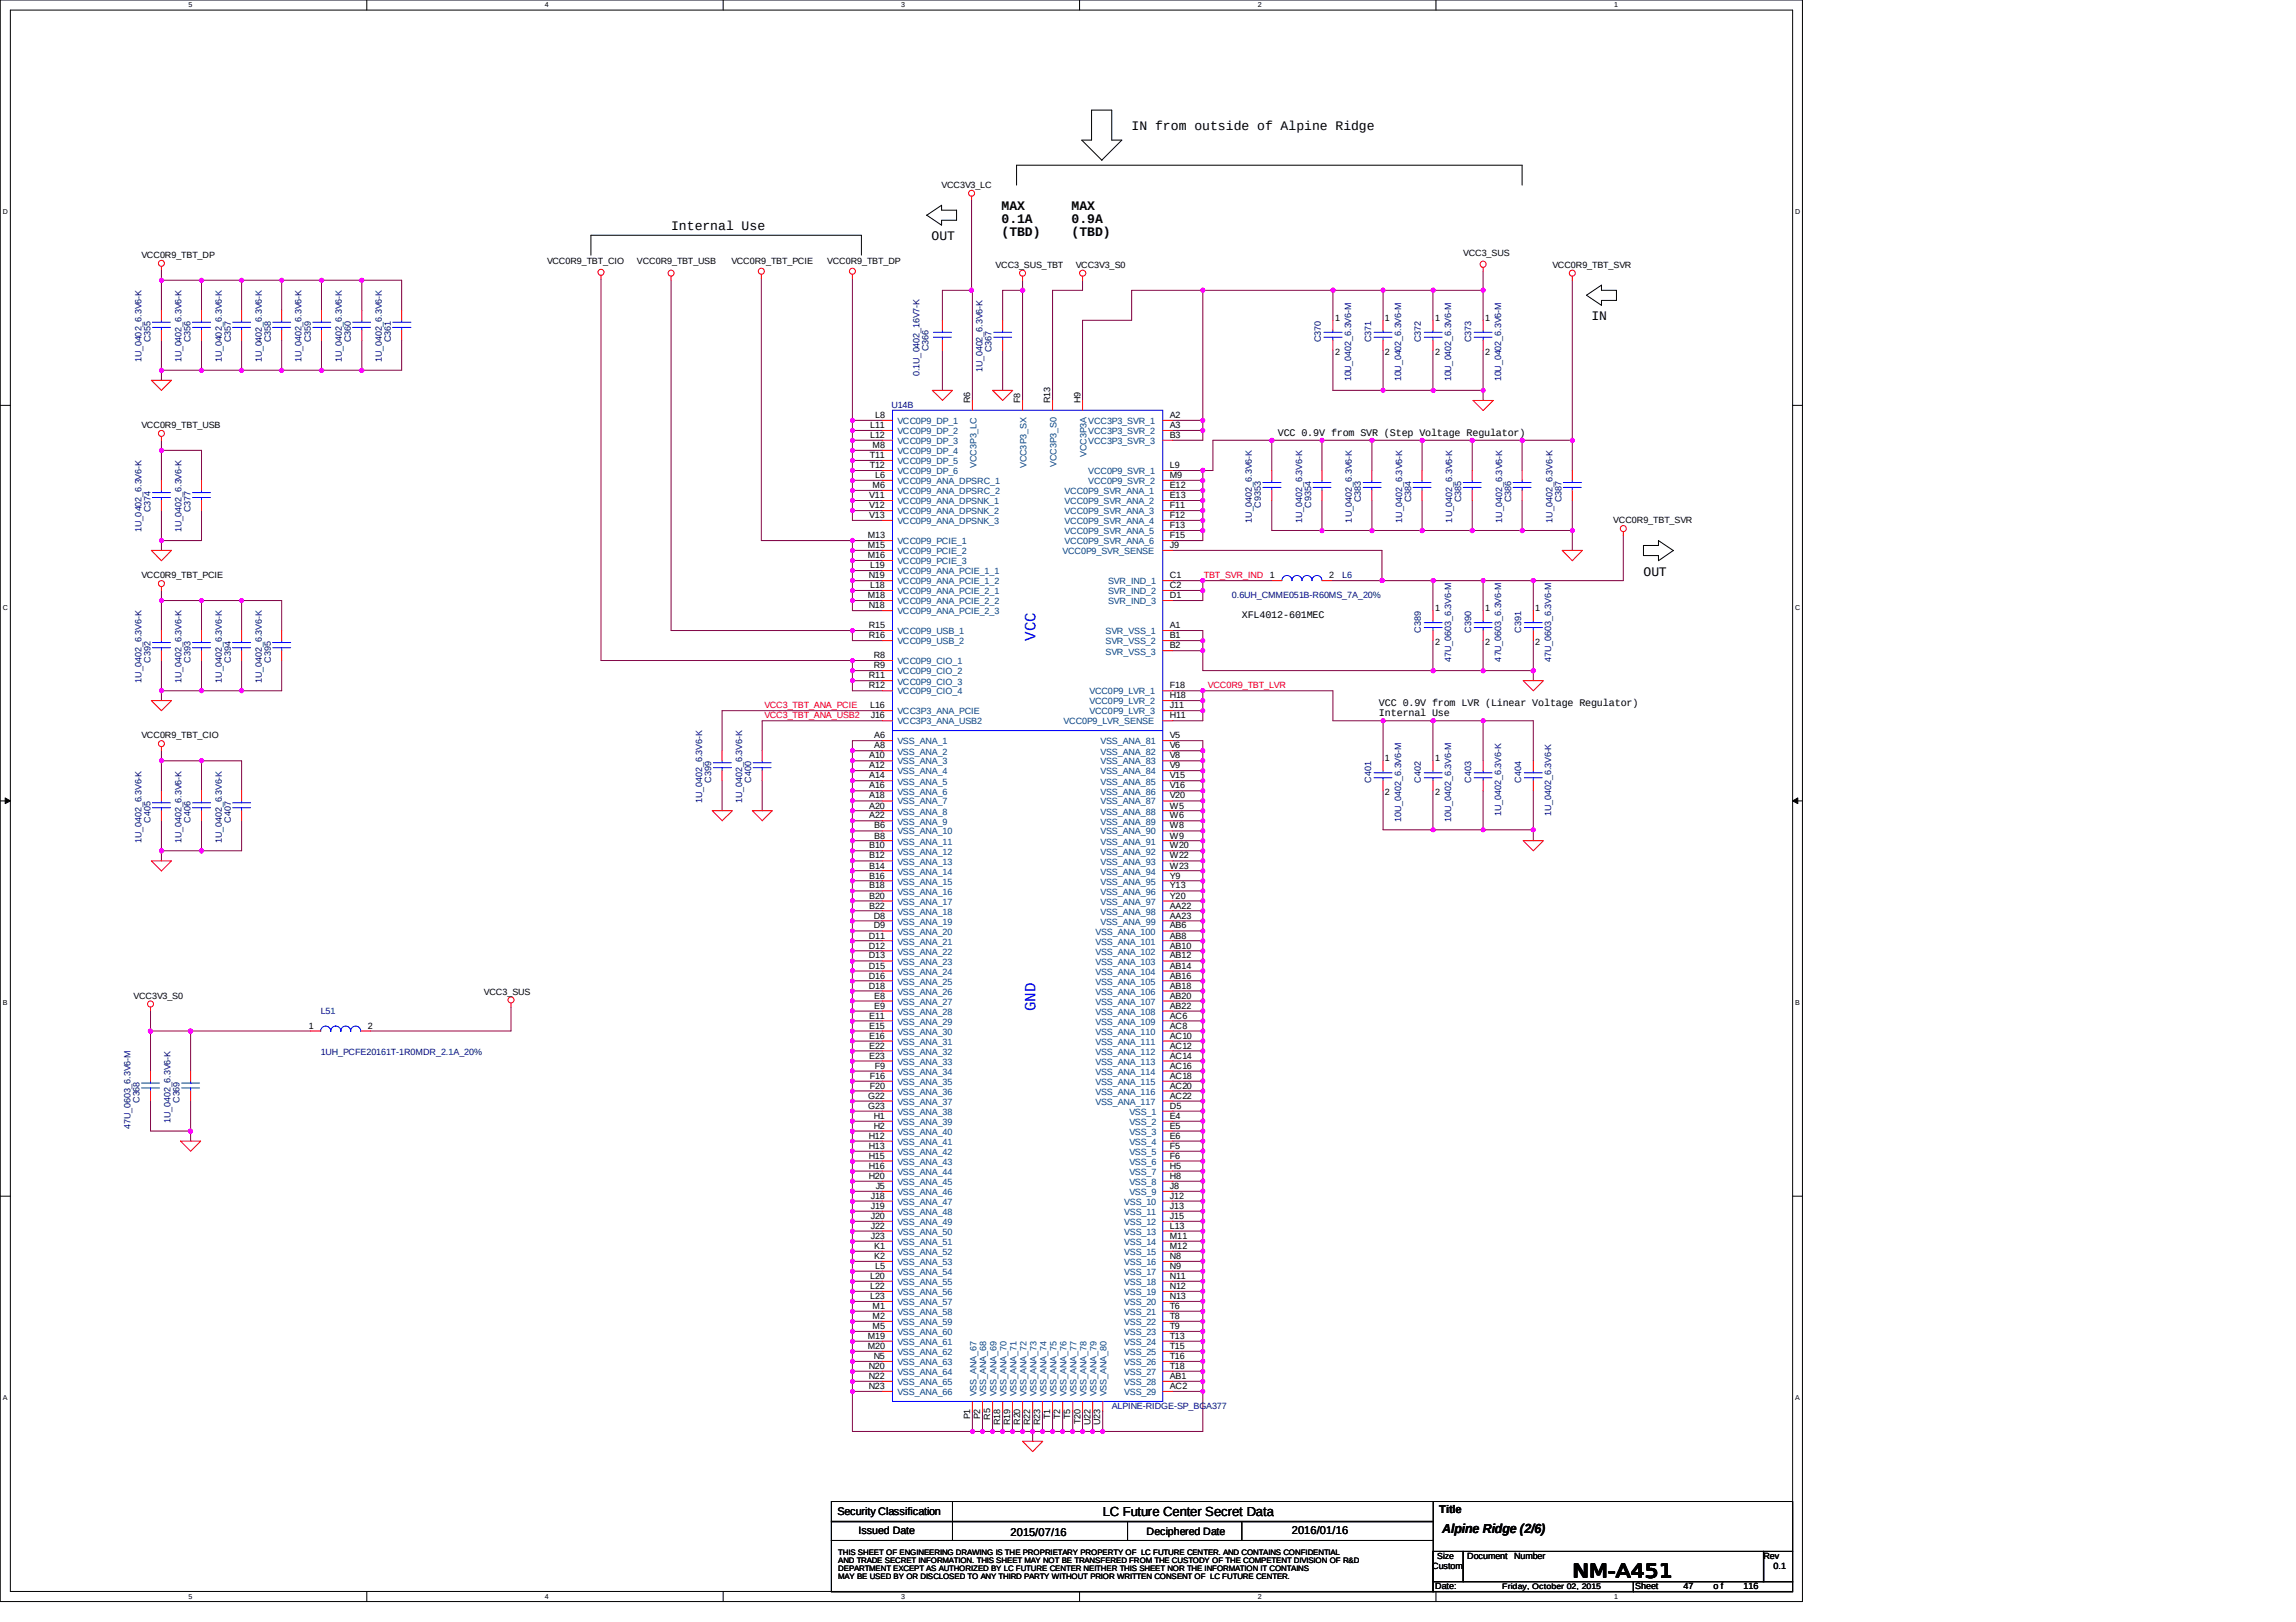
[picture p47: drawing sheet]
<svg xmlns="http://www.w3.org/2000/svg" width="297mm" height="210mm" viewBox="0 0 297 210" stroke-linecap="round" stroke-linejoin="round" font-family="sans-serif">
<defs><g id="words">
<text font-size="2.4" x="203.5" y="204">NM-A451</text>
<g font-size="2" fill="#00f">
<text x="133.9" y="82.9" transform="rotate(-90 133.9 82.9)">VCC</text>
<text x="133.9" y="130.8" transform="rotate(-90 133.9 130.8)">GND</text>
</g>
<g font-size="1.7">
<text x="146.4" y="16.8">IN from outside of Alpine Ridge</text>
<text x="86.8" y="29.8">Internal Use</text>
<text x="129.6" y="27.2">MAX</text>
<text x="129.6" y="28.9">0.1A</text>
<text x="138.6" y="27.2">MAX</text>
<text x="138.6" y="28.9">0.9A</text>
<text x="120.5" y="31.1">OUT</text>
<text x="129.6" y="30.6">(TBD)</text>
<text x="138.6" y="30.6">(TBD)</text>
<text x="205.9" y="41.5">IN</text>
<text x="212.6" y="74.5">OUT</text>
<text x="142.7" y="196.2">LC Future Center Secret Data</text>
<text x="186.6" y="198.4">Alpine Ridge (2/6)</text>
</g>
<g font-size="1.4">
<text x="108.3" y="196.1">Security Classification</text>
<text x="186.2" y="195.8">Title</text>
<text x="111.1" y="198.5">Issued Date</text>
<text x="130.7" y="198.7">2015/07/16</text>
<text x="148.3" y="198.7">Deciphered Date</text>
<text x="167.1" y="198.6">2016/01/16</text>
</g>
<g font-size="1.3">
<text x="165.3" y="56.4">VCC 0.9V from SVR (Step Voltage Regulator)</text>
<text x="160.7" y="79.9">XFL4012-601MEC</text>
<text x="178.4" y="91.3">VCC 0.9V from LVR (Linear Voltage Regulator)</text>
<text x="178.4" y="92.6">Internal Use</text>
</g>
<g font-size="1.2">
<text x="121.8" y="24.3">VCC3V3_LC</text>
<text x="18.3" y="33.4">VCC0R9_TBT_DP</text>
<text x="70.8" y="34.1">VCC0R9_TBT_CIO</text>
<text x="82.4" y="34.1">VCC0R9_TBT_USB</text>
<text x="94.6" y="34.1">VCC0R9_TBT_PCIE</text>
<text x="107" y="34.1">VCC0R9_TBT_DP</text>
<text x="128.8" y="34.7">VCC3_SUS_TBT</text>
<text x="139.2" y="34.7">VCC3V3_S0</text>
<text x="189.3" y="33.1">VCC3_SUS</text>
<text x="200.8" y="34.7">VCC0R9_TBT_SVR</text>
<text x="172.7" y="41.6">1</text>
<text x="179.2" y="41.6">1</text>
<text x="185.7" y="41.6">1</text>
<text x="192.2" y="41.6">1</text>
<text x="172.7" y="46">2</text>
<text x="179.2" y="46">2</text>
<text x="185.7" y="46">2</text>
<text x="192.2" y="46">2</text>
<text x="125.5" y="52.2" transform="rotate(-90 125.5 52.2)">R6</text>
<text x="132" y="52.2" transform="rotate(-90 132 52.2)">F8</text>
<text x="135.9" y="52.2" transform="rotate(-90 135.9 52.2)">R13</text>
<text x="139.8" y="52.2" transform="rotate(-90 139.8 52.2)">H9</text>
<text x="18.3" y="55.4">VCC0R9_TBT_USB</text>
<text x="112.5" y="59.3">T11</text>
<text x="112.6" y="55.4">L11</text>
<text x="112.6" y="56.7">L12</text>
<text x="112.9" y="58">M8</text>
<text x="113.2" y="54.1">L8</text>
<text x="151.3" y="55.4">A3</text>
<text x="151.3" y="56.7">B3</text>
<text x="151.3" y="54.1">A2</text>
<text x="112.5" y="65.8">V12</text>
<text x="112.5" y="64.5">V11</text>
<text x="112.5" y="60.6">T12</text>
<text x="112.9" y="63.2">M6</text>
<text x="113.2" y="61.9">L6</text>
<text x="151.3" y="65.8">F11</text>
<text x="151.3" y="61.9">M9</text>
<text x="151.3" y="60.6">L9</text>
<text x="151.3" y="63.2">E12</text>
<text x="151.3" y="64.5">E13</text>
<text x="112.3" y="69.6">M13</text>
<text x="112.3" y="70.9">M15</text>
<text x="112.5" y="67.1">V13</text>
<text x="151.3" y="67.1">F12</text>
<text x="151.3" y="70.9">J9</text>
<text x="151.3" y="68.3">F13</text>
<text x="151.3" y="69.6">F15</text>
<text x="208.7" y="67.7">VCC0R9_TBT_SVR</text>
<text x="18.3" y="74.8">VCC0R9_TBT_PCIE</text>
<text x="112.3" y="77.4">M18</text>
<text x="112.3" y="72.2">M16</text>
<text x="112.4" y="74.8">N19</text>
<text x="112.6" y="76.1">L18</text>
<text x="112.6" y="73.5">L19</text>
<text x="151.3" y="76.1">C2</text>
<text x="151.3" y="77.4">D1</text>
<text x="151.3" y="74.8">C1</text>
<text x="164.3" y="74.8">1</text>
<text x="171.9" y="74.8">2</text>
<text x="112.4" y="81.3">R15</text>
<text x="112.4" y="82.6">R16</text>
<text x="112.4" y="78.7">N18</text>
<text x="151.3" y="81.3">A1</text>
<text x="151.3" y="82.6">B1</text>
<text x="151.3" y="83.9">B2</text>
<text x="185.7" y="79.1">1</text>
<text x="185.7" y="83.5">2</text>
<text x="192.2" y="79.1">1</text>
<text x="192.2" y="83.5">2</text>
<text x="198.6" y="79.1">1</text>
<text x="198.6" y="83.5">2</text>
<text x="112.4" y="87.8">R11</text>
<text x="112.4" y="89.1">R12</text>
<text x="113" y="86.5">R9</text>
<text x="113" y="85.2">R8</text>
<text x="151.3" y="89.1">F18</text>
<text x="18.3" y="95.6">VCC0R9_TBT_CIO</text>
<text x="112.6" y="91.7">L16</text>
<text x="112.6" y="93">J16</text>
<text x="113.1" y="95.6">A6</text>
<text x="151.3" y="93">H11</text>
<text x="151.3" y="91.7">J11</text>
<text x="151.3" y="90.4">H18</text>
<text x="151.3" y="95.6">V5</text>
<text x="112.5" y="98.1">A10</text>
<text x="112.5" y="99.4">A12</text>
<text x="112.5" y="100.7">A14</text>
<text x="113.1" y="96.8">A8</text>
<text x="151.3" y="96.8">V6</text>
<text x="151.3" y="98.1">V8</text>
<text x="151.3" y="99.4">V9</text>
<text x="151.3" y="100.7">V15</text>
<text x="179.2" y="98.5">1</text>
<text x="185.7" y="98.5">1</text>
<text x="112.5" y="102">A16</text>
<text x="112.5" y="103.3">A18</text>
<text x="112.5" y="104.6">A20</text>
<text x="112.5" y="105.9">A22</text>
<text x="113.1" y="107.2">B6</text>
<text x="151.3" y="104.6">W5</text>
<text x="151.3" y="105.9">W6</text>
<text x="151.3" y="107.2">W8</text>
<text x="151.3" y="102">V16</text>
<text x="151.3" y="103.3">V20</text>
<text x="179.2" y="102.9">2</text>
<text x="185.7" y="102.9">2</text>
<text x="112.5" y="109.8">B10</text>
<text x="112.5" y="111.1">B12</text>
<text x="112.5" y="112.4">B14</text>
<text x="112.5" y="113.7">B16</text>
<text x="113.1" y="108.5">B8</text>
<text x="151.3" y="108.5">W9</text>
<text x="151.3" y="109.8">W20</text>
<text x="151.3" y="111.1">W22</text>
<text x="151.3" y="112.4">W23</text>
<text x="151.3" y="113.7">Y9</text>
<text x="112.5" y="115">B18</text>
<text x="112.5" y="116.3">B20</text>
<text x="112.5" y="117.6">B22</text>
<text x="113" y="118.9">D8</text>
<text x="151.3" y="117.6">AA22</text>
<text x="151.3" y="118.9">AA23</text>
<text x="151.3" y="115">Y13</text>
<text x="151.3" y="116.3">Y20</text>
<text x="112.4" y="121.5">D11</text>
<text x="112.4" y="122.8">D12</text>
<text x="112.4" y="124">D13</text>
<text x="112.4" y="125.3">D15</text>
<text x="113" y="120.2">D9</text>
<text x="151.3" y="120.2">AB6</text>
<text x="151.3" y="121.5">AB8</text>
<text x="151.3" y="122.8">AB10</text>
<text x="151.3" y="124">AB12</text>
<text x="151.3" y="125.3">AB14</text>
<text x="17.3" y="129.3">VCC3V3_S0</text>
<text x="62.6" y="128.7">VCC3_SUS</text>
<text x="112.4" y="126.6">D16</text>
<text x="112.4" y="128">D18</text>
<text x="112.5" y="131.8">E11</text>
<text x="113.1" y="129.2">E8</text>
<text x="113.1" y="130.5">E9</text>
<text x="151.3" y="126.6">AB16</text>
<text x="151.3" y="128">AB18</text>
<text x="151.3" y="129.2">AB20</text>
<text x="151.3" y="130.5">AB22</text>
<text x="151.3" y="131.8">AC6</text>
<text x="39.9" y="133.1">1</text>
<text x="47.6" y="133.1">2</text>
<text x="112.5" y="135.7">E22</text>
<text x="112.5" y="137">E23</text>
<text x="112.5" y="133.1">E15</text>
<text x="112.5" y="134.4">E16</text>
<text x="151.3" y="133.1">AC8</text>
<text x="151.3" y="134.4">AC10</text>
<text x="151.3" y="135.7">AC12</text>
<text x="151.3" y="137">AC14</text>
<text x="112.3" y="142.2">G22</text>
<text x="112.3" y="143.5">G23</text>
<text x="112.5" y="140.9">F20</text>
<text x="112.5" y="139.6">F16</text>
<text x="113.2" y="138.3">F9</text>
<text x="151.3" y="138.3">AC16</text>
<text x="151.3" y="139.6">AC18</text>
<text x="151.3" y="140.9">AC20</text>
<text x="151.3" y="142.2">AC22</text>
<text x="151.3" y="143.5">D5</text>
<text x="112.4" y="147.4">H12</text>
<text x="112.4" y="148.7">H13</text>
<text x="112.4" y="150">H15</text>
<text x="113" y="144.8">H1</text>
<text x="113" y="146.1">H2</text>
<text x="151.3" y="144.8">E4</text>
<text x="151.3" y="146.1">E5</text>
<text x="151.3" y="147.4">E6</text>
<text x="151.3" y="148.7">F5</text>
<text x="151.3" y="150">F6</text>
<text x="112.4" y="151.2">H16</text>
<text x="112.4" y="152.5">H20</text>
<text x="112.6" y="155.2">J18</text>
<text x="113.3" y="153.8">J5</text>
<text x="151.3" y="151.2">H5</text>
<text x="151.3" y="152.5">H8</text>
<text x="151.3" y="153.8">J8</text>
<text x="151.3" y="155.2">J12</text>
<text x="112.6" y="156.4">J19</text>
<text x="112.6" y="157.7">J20</text>
<text x="112.6" y="159">J22</text>
<text x="112.6" y="160.3">J23</text>
<text x="113.1" y="161.6">K1</text>
<text x="151.3" y="156.4">J13</text>
<text x="151.3" y="157.7">J15</text>
<text x="151.3" y="159">L13</text>
<text x="151.3" y="161.6">M12</text>
<text x="151.3" y="160.3">M11</text>
<text x="112.6" y="165.5">L20</text>
<text x="112.6" y="166.8">L22</text>
<text x="113.1" y="162.9">K2</text>
<text x="113.2" y="164.2">L5</text>
<text x="151.3" y="164.2">N9</text>
<text x="151.3" y="162.9">N8</text>
<text x="151.3" y="165.5">N11</text>
<text x="151.3" y="166.8">N12</text>
<text x="112.3" y="173.3">M19</text>
<text x="112.6" y="168.1">L23</text>
<text x="112.9" y="169.4">M1</text>
<text x="112.9" y="170.7">M2</text>
<text x="112.9" y="172">M5</text>
<text x="151.3" y="168.1">N13</text>
<text x="151.3" y="169.4">T6</text>
<text x="151.3" y="170.7">T8</text>
<text x="151.3" y="172">T9</text>
<text x="151.3" y="173.3">T13</text>
<text x="112.3" y="174.6">M20</text>
<text x="112.4" y="177.2">N20</text>
<text x="112.4" y="178.5">N22</text>
<text x="112.4" y="179.7">N23</text>
<text x="113" y="175.9">N5</text>
<text x="151.3" y="174.6">T15</text>
<text x="151.3" y="175.9">T16</text>
<text x="151.3" y="177.2">T18</text>
<text x="151.3" y="178.5">AB1</text>
<text x="151.3" y="179.7">AC2</text>
<text x="125.5" y="183.7" transform="rotate(-90 125.5 183.7)">P1</text>
<text x="126.8" y="183.7" transform="rotate(-90 126.8 183.7)">P2</text>
<text x="128.1" y="183.8" transform="rotate(-90 128.1 183.8)">R5</text>
<text x="129.4" y="184.4" transform="rotate(-90 129.4 184.4)">R18</text>
<text x="130.7" y="184.4" transform="rotate(-90 130.7 184.4)">R19</text>
<text x="132" y="184.4" transform="rotate(-90 132 184.4)">R20</text>
<text x="133.3" y="184.4" transform="rotate(-90 133.3 184.4)">R22</text>
<text x="134.6" y="184.4" transform="rotate(-90 134.6 184.4)">R23</text>
<text x="135.9" y="183.7" transform="rotate(-90 135.9 183.7)">T1</text>
<text x="137.2" y="183.7" transform="rotate(-90 137.2 183.7)">T2</text>
<text x="138.5" y="183.7" transform="rotate(-90 138.5 183.7)">T5</text>
<text x="139.8" y="184.3" transform="rotate(-90 139.8 184.3)">T20</text>
<text x="141.1" y="184.4" transform="rotate(-90 141.1 184.4)">U22</text>
<text x="142.3" y="184.4" transform="rotate(-90 142.3 184.4)">U23</text>
<text x="185.3" y="203.1">Custom</text>
<text x="189.8" y="201.8">Document</text>
<text x="195.9" y="201.8">Number</text>
<text x="228.1" y="201.8">Rev</text>
<text x="229.4" y="203.1">0.1</text>
<text x="185.7" y="205.7">Date:</text>
<text x="211.6" y="205.7">Sheet</text>
<text x="217.8" y="205.7">47</text>
<text x="221.7" y="205.7">o f</text>
<text x="225.6" y="205.7">116</text>
</g>
<g font-size="1.2" fill="#000080">
<text x="18.3" y="46.9" transform="rotate(-90 18.3 46.9)">1U_0402_6.3V6-K</text>
<text x="19.5" y="44.3" transform="rotate(-90 19.5 44.3)">C355</text>
<text x="23.5" y="46.9" transform="rotate(-90 23.5 46.9)">1U_0402_6.3V6-K</text>
<text x="24.7" y="44.3" transform="rotate(-90 24.7 44.3)">C356</text>
<text x="28.7" y="46.9" transform="rotate(-90 28.7 46.9)">1U_0402_6.3V6-K</text>
<text x="29.8" y="44.3" transform="rotate(-90 29.8 44.3)">C357</text>
<text x="33.9" y="46.9" transform="rotate(-90 33.9 46.9)">1U_0402_6.3V6-K</text>
<text x="35" y="44.3" transform="rotate(-90 35 44.3)">C358</text>
<text x="39" y="46.9" transform="rotate(-90 39 46.9)">1U_0402_6.3V6-K</text>
<text x="40.2" y="44.3" transform="rotate(-90 40.2 44.3)">C359</text>
<text x="44.2" y="46.9" transform="rotate(-90 44.2 46.9)">1U_0402_6.3V6-K</text>
<text x="45.4" y="44.3" transform="rotate(-90 45.4 44.3)">C360</text>
<text x="49.4" y="46.9" transform="rotate(-90 49.4 46.9)">1U_0402_6.3V6-K</text>
<text x="50.6" y="44.3" transform="rotate(-90 50.6 44.3)">C361</text>
<text x="120.1" y="45.5" transform="rotate(-90 120.1 45.5)">C366</text>
<text x="128.3" y="45.6" transform="rotate(-90 128.3 45.6)">C367</text>
<text x="170.9" y="44.3" transform="rotate(-90 170.9 44.3)">C370</text>
<text x="177.4" y="44.3" transform="rotate(-90 177.4 44.3)">C371</text>
<text x="183.8" y="44.3" transform="rotate(-90 183.8 44.3)">C372</text>
<text x="190.3" y="44.3" transform="rotate(-90 190.3 44.3)">C373</text>
<text x="115.3" y="52.8">U14B</text>
<text x="119" y="48.7" transform="rotate(-90 119 48.7)">0.1U_0402_16V7-K</text>
<text x="127.1" y="48.2" transform="rotate(-90 127.1 48.2)">1U_0402_6.3V6-K</text>
<text x="174.8" y="49.4" transform="rotate(-90 174.8 49.4)">10U_0402_6.3V6-M</text>
<text x="181.3" y="49.4" transform="rotate(-90 181.3 49.4)">10U_0402_6.3V6-M</text>
<text x="187.7" y="49.4" transform="rotate(-90 187.7 49.4)">10U_0402_6.3V6-M</text>
<text x="194.2" y="49.4" transform="rotate(-90 194.2 49.4)">10U_0402_6.3V6-M</text>
<text x="163.1" y="65.7" transform="rotate(-90 163.1 65.7)">C9353</text>
<text x="169.6" y="65.7" transform="rotate(-90 169.6 65.7)">C9354</text>
<text x="176.1" y="65" transform="rotate(-90 176.1 65)">C383</text>
<text x="182.6" y="65" transform="rotate(-90 182.6 65)">C384</text>
<text x="189.1" y="65" transform="rotate(-90 189.1 65)">C385</text>
<text x="195.5" y="65" transform="rotate(-90 195.5 65)">C386</text>
<text x="202" y="65" transform="rotate(-90 202 65)">C387</text>
<text x="18.3" y="68.9" transform="rotate(-90 18.3 68.9)">1U_0402_6.3V6-K</text>
<text x="19.5" y="66.3" transform="rotate(-90 19.5 66.3)">C374</text>
<text x="23.5" y="68.9" transform="rotate(-90 23.5 68.9)">1U_0402_6.3V6-K</text>
<text x="24.7" y="66.3" transform="rotate(-90 24.7 66.3)">C377</text>
<text x="162" y="67.6" transform="rotate(-90 162 67.6)">1U_0402_6.3V6-K</text>
<text x="168.5" y="67.6" transform="rotate(-90 168.5 67.6)">1U_0402_6.3V6-K</text>
<text x="174.9" y="67.6" transform="rotate(-90 174.9 67.6)">1U_0402_6.3V6-K</text>
<text x="181.4" y="67.6" transform="rotate(-90 181.4 67.6)">1U_0402_6.3V6-K</text>
<text x="187.9" y="67.6" transform="rotate(-90 187.9 67.6)">1U_0402_6.3V6-K</text>
<text x="194.3" y="67.6" transform="rotate(-90 194.3 67.6)">1U_0402_6.3V6-K</text>
<text x="200.8" y="67.6" transform="rotate(-90 200.8 67.6)">1U_0402_6.3V6-K</text>
<text x="159.4" y="77.4">0.6UH_CMME051B-R60MS_7A_20%</text>
<text x="173.6" y="74.8">L6</text>
<text x="183.8" y="81.9" transform="rotate(-90 183.8 81.9)">C389</text>
<text x="190.3" y="81.9" transform="rotate(-90 190.3 81.9)">C390</text>
<text x="196.8" y="81.9" transform="rotate(-90 196.8 81.9)">C391</text>
<text x="18.3" y="88.3" transform="rotate(-90 18.3 88.3)">1U_0402_6.3V6-K</text>
<text x="19.5" y="85.8" transform="rotate(-90 19.5 85.8)">C392</text>
<text x="23.5" y="88.3" transform="rotate(-90 23.5 88.3)">1U_0402_6.3V6-K</text>
<text x="24.7" y="85.8" transform="rotate(-90 24.7 85.8)">C393</text>
<text x="28.7" y="88.3" transform="rotate(-90 28.7 88.3)">1U_0402_6.3V6-K</text>
<text x="29.8" y="85.8" transform="rotate(-90 29.8 85.8)">C394</text>
<text x="33.9" y="88.3" transform="rotate(-90 33.9 88.3)">1U_0402_6.3V6-K</text>
<text x="35" y="85.8" transform="rotate(-90 35 85.8)">C395</text>
<text x="187.7" y="85.6" transform="rotate(-90 187.7 85.6)">47U_0603_6.3V6-M</text>
<text x="194.2" y="85.6" transform="rotate(-90 194.2 85.6)">47U_0603_6.3V6-M</text>
<text x="200.7" y="85.6" transform="rotate(-90 200.7 85.6)">47U_0603_6.3V6-M</text>
<text x="92" y="101.3" transform="rotate(-90 92 101.3)">C399</text>
<text x="97.2" y="101.3" transform="rotate(-90 97.2 101.3)">C400</text>
<text x="177.4" y="101.3" transform="rotate(-90 177.4 101.3)">C401</text>
<text x="183.8" y="101.3" transform="rotate(-90 183.8 101.3)">C402</text>
<text x="190.3" y="101.3" transform="rotate(-90 190.3 101.3)">C403</text>
<text x="196.8" y="101.3" transform="rotate(-90 196.8 101.3)">C404</text>
<text x="19.5" y="106.5" transform="rotate(-90 19.5 106.5)">C405</text>
<text x="24.7" y="106.5" transform="rotate(-90 24.7 106.5)">C406</text>
<text x="29.8" y="106.5" transform="rotate(-90 29.8 106.5)">C407</text>
<text x="90.8" y="103.9" transform="rotate(-90 90.8 103.9)">1U_0402_6.3V6-K</text>
<text x="96" y="103.9" transform="rotate(-90 96 103.9)">1U_0402_6.3V6-K</text>
<text x="181.3" y="106.3" transform="rotate(-90 181.3 106.3)">10U_0402_6.3V6-M</text>
<text x="187.7" y="106.3" transform="rotate(-90 187.7 106.3)">10U_0402_6.3V6-M</text>
<text x="194.2" y="105.6" transform="rotate(-90 194.2 105.6)">1U_0402_6.3V6-K</text>
<text x="200.7" y="105.6" transform="rotate(-90 200.7 105.6)">1U_0402_6.3V6-K</text>
<text x="18.3" y="109.1" transform="rotate(-90 18.3 109.1)">1U_0402_6.3V6-K</text>
<text x="23.5" y="109.1" transform="rotate(-90 23.5 109.1)">1U_0402_6.3V6-K</text>
<text x="28.7" y="109.1" transform="rotate(-90 28.7 109.1)">1U_0402_6.3V6-K</text>
<text x="41.5" y="131.2">L51</text>
<text x="41.5" y="136.5">1UH_PCFE20161T-1R0MDR_2.1A_20%</text>
<text x="18" y="142.7" transform="rotate(-90 18 142.7)">C368</text>
<text x="23.2" y="142.7" transform="rotate(-90 23.2 142.7)">C369</text>
<text x="16.9" y="146.1" transform="rotate(-90 16.9 146.1)">47U_0603_6.3V6-M</text>
<text x="22" y="145.3" transform="rotate(-90 22 145.3)">1U_0402_6.3V6-K</text>
<text x="143.8" y="182.4">ALPINE-RIDGE-SP_BGA377</text>
</g>
<g font-size="1.2" fill="#004080">
<text x="116.1" y="56.2">VCC0P9_DP_2</text>
<text x="116.1" y="57.5">VCC0P9_DP_3</text>
<text x="116.1" y="54.9">VCC0P9_DP_1</text>
<text x="116.1" y="58.8">VCC0P9_DP_4</text>
<text x="140.6" y="59.1" transform="rotate(-90 140.6 59.1)">VCC3P3A</text>
<text x="140.8" y="56.2">VCC3P3_SVR_2</text>
<text x="140.8" y="57.5">VCC3P3_SVR_3</text>
<text x="140.8" y="54.9">VCC3P3_SVR_1</text>
<text x="116.1" y="65.3">VCC0P9_ANA_DPSNK_1</text>
<text x="116.1" y="62.7">VCC0P9_ANA_DPSRC_1</text>
<text x="116.1" y="64">VCC0P9_ANA_DPSRC_2</text>
<text x="116.1" y="60.1">VCC0P9_DP_5</text>
<text x="116.1" y="61.4">VCC0P9_DP_6</text>
<text x="126.3" y="60.5" transform="rotate(-90 126.3 60.5)">VCC3P3_LC</text>
<text x="132.8" y="60.6" transform="rotate(-90 132.8 60.6)">VCC3P3_SX</text>
<text x="136.7" y="60.4" transform="rotate(-90 136.7 60.4)">VCC3P3_S0</text>
<text x="137.7" y="64">VCC0P9_SVR_ANA_1</text>
<text x="137.7" y="65.3">VCC0P9_SVR_ANA_2</text>
<text x="140.8" y="62.7">VCC0P9_SVR_2</text>
<text x="140.8" y="61.4">VCC0P9_SVR_1</text>
<text x="116.1" y="67.8">VCC0P9_ANA_DPSNK_3</text>
<text x="116.1" y="66.5">VCC0P9_ANA_DPSNK_2</text>
<text x="116.1" y="70.4">VCC0P9_PCIE_1</text>
<text x="116.1" y="71.7">VCC0P9_PCIE_2</text>
<text x="137.5" y="71.7">VCC0P9_SVR_SENSE</text>
<text x="137.7" y="66.5">VCC0P9_SVR_ANA_3</text>
<text x="137.7" y="67.8">VCC0P9_SVR_ANA_4</text>
<text x="137.7" y="69.1">VCC0P9_SVR_ANA_5</text>
<text x="137.7" y="70.4">VCC0P9_SVR_ANA_6</text>
<text x="116.1" y="76.9">VCC0P9_ANA_PCIE_2_1</text>
<text x="116.1" y="73">VCC0P9_PCIE_3</text>
<text x="116.1" y="74.3">VCC0P9_ANA_PCIE_1_1</text>
<text x="116.1" y="75.6">VCC0P9_ANA_PCIE_1_2</text>
<text x="143.4" y="76.9">SVR_IND_2</text>
<text x="143.4" y="75.6">SVR_IND_1</text>
<text x="116.1" y="78.2">VCC0P9_ANA_PCIE_2_2</text>
<text x="116.1" y="82.1">VCC0P9_USB_1</text>
<text x="116.1" y="83.4">VCC0P9_USB_2</text>
<text x="116.1" y="79.5">VCC0P9_ANA_PCIE_2_3</text>
<text x="143" y="82.1">SVR_VSS_1</text>
<text x="143" y="83.4">SVR_VSS_2</text>
<text x="143.4" y="78.2">SVR_IND_3</text>
<text x="116.1" y="87.3">VCC0P9_CIO_2</text>
<text x="116.1" y="88.6">VCC0P9_CIO_3</text>
<text x="116.1" y="89.9">VCC0P9_CIO_4</text>
<text x="116.1" y="86">VCC0P9_CIO_1</text>
<text x="140.9" y="89.9">VCC0P9_LVR_1</text>
<text x="143" y="84.7">SVR_VSS_3</text>
<text x="116.1" y="92.5">VCC3P3_ANA_PCIE</text>
<text x="116.1" y="93.7">VCC3P3_ANA_USB2</text>
<text x="137.6" y="93.7">VCC0P9_LVR_SENSE</text>
<text x="140.9" y="92.5">VCC0P9_LVR_3</text>
<text x="140.9" y="91.2">VCC0P9_LVR_2</text>
<text x="116.1" y="96.3">VSS_ANA_1</text>
<text x="116.1" y="97.6">VSS_ANA_2</text>
<text x="116.1" y="98.9">VSS_ANA_3</text>
<text x="116.1" y="100.2">VSS_ANA_4</text>
<text x="116.1" y="101.5">VSS_ANA_5</text>
<text x="142.4" y="96.3">VSS_ANA_81</text>
<text x="142.4" y="97.6">VSS_ANA_82</text>
<text x="142.4" y="98.9">VSS_ANA_83</text>
<text x="142.4" y="100.2">VSS_ANA_84</text>
<text x="142.4" y="101.5">VSS_ANA_85</text>
<text x="116.1" y="102.8">VSS_ANA_6</text>
<text x="116.1" y="104.1">VSS_ANA_7</text>
<text x="116.1" y="105.4">VSS_ANA_8</text>
<text x="116.1" y="106.7">VSS_ANA_9</text>
<text x="116.1" y="108">VSS_ANA_10</text>
<text x="142.4" y="105.4">VSS_ANA_88</text>
<text x="142.4" y="106.7">VSS_ANA_89</text>
<text x="142.4" y="108">VSS_ANA_90</text>
<text x="142.4" y="102.8">VSS_ANA_86</text>
<text x="142.4" y="104.1">VSS_ANA_87</text>
<text x="116.1" y="109.3">VSS_ANA_11</text>
<text x="116.1" y="110.6">VSS_ANA_12</text>
<text x="116.1" y="111.9">VSS_ANA_13</text>
<text x="116.1" y="113.2">VSS_ANA_14</text>
<text x="142.4" y="109.3">VSS_ANA_91</text>
<text x="142.4" y="110.6">VSS_ANA_92</text>
<text x="142.4" y="111.9">VSS_ANA_93</text>
<text x="142.4" y="113.2">VSS_ANA_94</text>
<text x="116.1" y="114.5">VSS_ANA_15</text>
<text x="116.1" y="115.8">VSS_ANA_16</text>
<text x="116.1" y="117.1">VSS_ANA_17</text>
<text x="116.1" y="118.4">VSS_ANA_18</text>
<text x="116.1" y="119.7">VSS_ANA_19</text>
<text x="142.4" y="118.4">VSS_ANA_98</text>
<text x="142.4" y="119.7">VSS_ANA_99</text>
<text x="142.4" y="114.5">VSS_ANA_95</text>
<text x="142.4" y="115.8">VSS_ANA_96</text>
<text x="142.4" y="117.1">VSS_ANA_97</text>
<text x="116.1" y="121">VSS_ANA_20</text>
<text x="116.1" y="122.2">VSS_ANA_21</text>
<text x="116.1" y="123.5">VSS_ANA_22</text>
<text x="116.1" y="124.8">VSS_ANA_23</text>
<text x="141.7" y="121">VSS_ANA_100</text>
<text x="141.7" y="122.2">VSS_ANA_101</text>
<text x="141.7" y="123.5">VSS_ANA_102</text>
<text x="141.7" y="124.8">VSS_ANA_103</text>
<text x="116.1" y="126.2">VSS_ANA_24</text>
<text x="116.1" y="127.4">VSS_ANA_25</text>
<text x="116.1" y="128.7">VSS_ANA_26</text>
<text x="116.1" y="130">VSS_ANA_27</text>
<text x="116.1" y="131.3">VSS_ANA_28</text>
<text x="141.7" y="126.2">VSS_ANA_104</text>
<text x="141.7" y="127.4">VSS_ANA_105</text>
<text x="141.7" y="128.7">VSS_ANA_106</text>
<text x="141.7" y="130">VSS_ANA_107</text>
<text x="141.7" y="131.3">VSS_ANA_108</text>
<text x="116.1" y="136.5">VSS_ANA_32</text>
<text x="116.1" y="137.8">VSS_ANA_33</text>
<text x="116.1" y="132.6">VSS_ANA_29</text>
<text x="116.1" y="133.9">VSS_ANA_30</text>
<text x="116.1" y="135.2">VSS_ANA_31</text>
<text x="141.7" y="132.6">VSS_ANA_109</text>
<text x="141.7" y="133.9">VSS_ANA_110</text>
<text x="141.7" y="135.2">VSS_ANA_111</text>
<text x="141.7" y="136.5">VSS_ANA_112</text>
<text x="141.7" y="137.8">VSS_ANA_113</text>
<text x="116.1" y="139.1">VSS_ANA_34</text>
<text x="116.1" y="141.7">VSS_ANA_36</text>
<text x="116.1" y="140.4">VSS_ANA_35</text>
<text x="116.1" y="143">VSS_ANA_37</text>
<text x="141.7" y="139.1">VSS_ANA_114</text>
<text x="141.7" y="140.4">VSS_ANA_115</text>
<text x="141.7" y="141.7">VSS_ANA_116</text>
<text x="141.7" y="143">VSS_ANA_117</text>
<text x="116.1" y="145.6">VSS_ANA_39</text>
<text x="116.1" y="146.9">VSS_ANA_40</text>
<text x="116.1" y="148.2">VSS_ANA_41</text>
<text x="116.1" y="149.5">VSS_ANA_42</text>
<text x="116.1" y="144.3">VSS_ANA_38</text>
<text x="146.1" y="144.3">VSS_1</text>
<text x="146.1" y="145.6">VSS_2</text>
<text x="146.1" y="146.9">VSS_3</text>
<text x="146.1" y="148.2">VSS_4</text>
<text x="146.1" y="149.5">VSS_5</text>
<text x="116.1" y="154.6">VSS_ANA_46</text>
<text x="116.1" y="155.9">VSS_ANA_47</text>
<text x="116.1" y="150.7">VSS_ANA_43</text>
<text x="116.1" y="152">VSS_ANA_44</text>
<text x="116.1" y="153.4">VSS_ANA_45</text>
<text x="145.5" y="155.9">VSS_10</text>
<text x="146.1" y="150.7">VSS_6</text>
<text x="146.1" y="152">VSS_7</text>
<text x="146.1" y="153.4">VSS_8</text>
<text x="146.1" y="154.6">VSS_9</text>
<text x="116.1" y="157.2">VSS_ANA_48</text>
<text x="116.1" y="158.5">VSS_ANA_49</text>
<text x="116.1" y="159.8">VSS_ANA_50</text>
<text x="116.1" y="161.1">VSS_ANA_51</text>
<text x="145.5" y="157.2">VSS_11</text>
<text x="145.5" y="158.5">VSS_12</text>
<text x="145.5" y="159.8">VSS_13</text>
<text x="145.5" y="161.1">VSS_14</text>
<text x="116.1" y="165">VSS_ANA_54</text>
<text x="116.1" y="162.4">VSS_ANA_52</text>
<text x="116.1" y="163.7">VSS_ANA_53</text>
<text x="116.1" y="166.3">VSS_ANA_55</text>
<text x="116.1" y="167.6">VSS_ANA_56</text>
<text x="145.5" y="162.4">VSS_15</text>
<text x="145.5" y="165">VSS_17</text>
<text x="145.5" y="163.7">VSS_16</text>
<text x="145.5" y="166.3">VSS_18</text>
<text x="145.5" y="167.6">VSS_19</text>
<text x="116.1" y="168.9">VSS_ANA_57</text>
<text x="116.1" y="170.2">VSS_ANA_58</text>
<text x="116.1" y="171.5">VSS_ANA_59</text>
<text x="116.1" y="172.8">VSS_ANA_60</text>
<text x="145.5" y="168.9">VSS_20</text>
<text x="145.5" y="170.2">VSS_21</text>
<text x="145.5" y="171.5">VSS_22</text>
<text x="145.5" y="172.8">VSS_23</text>
<text x="116.1" y="174.1">VSS_ANA_61</text>
<text x="116.1" y="175.4">VSS_ANA_62</text>
<text x="116.1" y="176.7">VSS_ANA_63</text>
<text x="116.1" y="177.9">VSS_ANA_64</text>
<text x="116.1" y="179.2">VSS_ANA_65</text>
<text x="145.5" y="174.1">VSS_24</text>
<text x="145.5" y="175.4">VSS_25</text>
<text x="145.5" y="176.7">VSS_26</text>
<text x="145.5" y="177.9">VSS_27</text>
<text x="145.5" y="179.2">VSS_28</text>
<text x="116.1" y="180.6">VSS_ANA_66</text>
<text x="126.3" y="180.7" transform="rotate(-90 126.3 180.7)">VSS_ANA_67</text>
<text x="127.6" y="180.7" transform="rotate(-90 127.6 180.7)">VSS_ANA_68</text>
<text x="128.9" y="180.7" transform="rotate(-90 128.9 180.7)">VSS_ANA_69</text>
<text x="130.2" y="180.7" transform="rotate(-90 130.2 180.7)">VSS_ANA_70</text>
<text x="131.5" y="180.7" transform="rotate(-90 131.5 180.7)">VSS_ANA_71</text>
<text x="132.8" y="180.7" transform="rotate(-90 132.8 180.7)">VSS_ANA_72</text>
<text x="134.1" y="180.7" transform="rotate(-90 134.1 180.7)">VSS_ANA_73</text>
<text x="135.4" y="180.7" transform="rotate(-90 135.4 180.7)">VSS_ANA_74</text>
<text x="136.7" y="180.7" transform="rotate(-90 136.7 180.7)">VSS_ANA_75</text>
<text x="138" y="180.7" transform="rotate(-90 138 180.7)">VSS_ANA_76</text>
<text x="139.3" y="180.7" transform="rotate(-90 139.3 180.7)">VSS_ANA_77</text>
<text x="140.6" y="180.7" transform="rotate(-90 140.6 180.7)">VSS_ANA_78</text>
<text x="141.9" y="180.7" transform="rotate(-90 141.9 180.7)">VSS_ANA_79</text>
<text x="143.2" y="180.7" transform="rotate(-90 143.2 180.7)">VSS_ANA_80</text>
<text x="145.5" y="180.6">VSS_29</text>
</g>
<g font-size="1.2" fill="#f00">
<text x="155.8" y="74.8">TBT_SVR_IND</text>
<text x="156.2" y="89">VCC0R9_TBT_LVR</text>
<text x="98.9" y="91.6">VCC3_TBT_ANA_PCIE</text>
<text x="98.9" y="92.9">VCC3_TBT_ANA_USB2</text>
</g>
<text font-size="1.1" x="185.9" y="201.8">Size</text>
<g font-size="1">
<text x="108.4" y="201.2">THIS SHEET OF ENGINEERING DRAWING IS THE PROPRIETARY PROPERTY OF LC FUTURE CENTER. AND CONTAINS CONFIDENTIAL</text>
<text x="108.4" y="202.2">AND TRADE SECRET INFORMATION. THIS SHEET MAY NOT BE TRANSFERED FROM THE CUSTODY OF THE COMPETENT DIVISION OF R&amp;D</text>
<text x="108.4" y="203.3">DEPARTMENT EXCEPT AS AUTHORIZED BY LC FUTURE CENTER NEITHER THIS SHEET NOR THE INFORMATION IT CONTAINS</text>
<text x="108.4" y="204.3">MAY BE USED BY OR DISCLOSED TO ANY THIRD PARTY WITHOUT PRIOR WRITTEN CONSENT OF LC FUTURE CENTER.</text>
<text x="194.3" y="205.6">Friday, October 02, 2015</text>
</g>
<g font-size=".9">
<text x="24.4" y="1">5</text>
<text x="70.5" y="1">4</text>
<text x="116.6" y="1">3</text>
<text x="162.7" y="1">2</text>
<text x="208.8" y="1">1</text>
<text x=".4" y="27.7">D</text>
<text x="232.2" y="27.7">D</text>
<text x=".4" y="78.9">C</text>
<text x="232.2" y="78.9">C</text>
<text x=".4" y="130">B</text>
<text x="232.2" y="130">B</text>
<text x=".4" y="181.2">A</text>
<text x="232.2" y="181.2">A</text>
<text x="24.4" y="206.9">5</text>
<text x="70.5" y="206.9">4</text>
<text x="116.6" y="206.9">3</text>
<text x="162.7" y="206.9">2</text>
<text x="208.8" y="206.9">1</text>
</g>
</g></defs>
<path d="M0 0h233.2v207.3h-233.2zM1.3 1.3h230.6v204.7h-230.6z" fill="none" stroke="#000" stroke-width=".13"/>
<g fill="#fff">
<path d="M24.4 .1h.5v1.1h-.5z" fill-rule="evenodd"/>
<path d="M24.4 206.1h.5v1.1h-.5z" fill-rule="evenodd"/>
</g>
<path d="M47.4 0v1.3M47.4 206v1.3" fill="none" stroke="#000" stroke-width=".13"/>
<g fill="#fff">
<path d="M70.5 .1h.5v1.1h-.5z" fill-rule="evenodd"/>
<path d="M70.5 206.1h.5v1.1h-.5z" fill-rule="evenodd"/>
</g>
<path d="M93.6 0v1.3M93.6 206v1.3" fill="none" stroke="#000" stroke-width=".13"/>
<g fill="#fff">
<path d="M116.6 .1h.6v1.1h-.6z" fill-rule="evenodd"/>
<path d="M116.6 206.1h.6v1.1h-.6z" fill-rule="evenodd"/>
</g>
<path d="M139.7 0v1.3M139.7 206v1.3" fill="none" stroke="#000" stroke-width=".13"/>
<g fill="#fff">
<path d="M162.7 .1h.6v1.1h-.6z" fill-rule="evenodd"/>
<path d="M162.7 206.1h.6v1.1h-.6z" fill-rule="evenodd"/>
</g>
<path d="M185.8 0v1.3M185.8 206v1.3" fill="none" stroke="#000" stroke-width=".13"/>
<g fill="#fff">
<path d="M208.8 .1h.6v1.1h-.6z" fill-rule="evenodd"/>
<path d="M208.8 206.1h.6v1.1h-.6z" fill-rule="evenodd"/>
<path d="M.4 26.9h.6v1h-.6z" fill-rule="evenodd"/>
<path d="M232.2 26.9h.7v1h-.7z" fill-rule="evenodd"/>
<path d="M.4 78h.6v1.1h-.6z" fill-rule="evenodd"/>
<path d="M232.2 78h.7v1.1h-.7z" fill-rule="evenodd"/>
</g>
<path d="M0 52.5h1.3M231.9 52.5h1.3" fill="none" stroke="#000" stroke-width=".13"/>
<g fill="#fff">
<path d="M.4 129.2h.6v1h-.6z" fill-rule="evenodd"/>
<path d="M232.2 129.2h.7v1h-.7z" fill-rule="evenodd"/>
</g>
<path d="M0 103.6h1.3M.7 103.3l.6 .3-.6 .4zM231.9 103.6l.7-.3v.7zM231.9 103.6h1.3" fill="none" stroke="#000" stroke-width=".13"/>
<path d="M.7 103.3l.6 .3-.6 .4zM231.9 103.6l.7-.3v.7z" fill="#000"/>
<g fill="#fff">
<path d="M.4 180.4h.6v1h-.6z" fill-rule="evenodd"/>
<path d="M232.2 180.4h.7v1h-.7z" fill-rule="evenodd"/>
</g>
<path d="M76.4 33v-2.6h35v2.6M119.9 27.8l1.9 1.3v-.6h2v-1.3h-2v-.6l-1.9 1.3M131.5 24v-2.6h65.4v2.6M142.5 20.7l2.6-2.6h-1.3v-3.8h-2.6v3.8h-1.3l2.7 2.6M205.2 38.2l2-1.3v.7h1.9v1.3h-1.9v.6zM216.5 71.3l-1.9-1.3v.6h-2v1.3h2v.6M216.5 71.2l-1.9 1.4M0 154.8h1.3M231.9 154.8h1.3" fill="none" stroke="#000" stroke-width=".13"/>
<path d="M185.4 37.6h6.5M151.7 174.9h3.9v1.3M155.6 167.1v3.9" fill="none" stroke="#800040" stroke-width=".13"/>
<circle cx="155.6" cy="169.7" r=".26" fill="#f0f"/>
<circle cx="155.6" cy="169.7" r=".26" fill="none" stroke="#f0f" stroke-width=".13"/>
<circle cx="155.6" cy="168.4" r=".26" fill="#f0f"/>
<circle cx="155.6" cy="168.4" r=".26" fill="none" stroke="#f0f" stroke-width=".13"/>
<path d="M151.7 169.7h3.9M151.7 172.3h3.9" fill="none" stroke="#800040" stroke-width=".13"/>
<circle cx="155.6" cy="172.3" r=".25" fill="#f0f"/>
<circle cx="155.6" cy="172.3" r=".25" fill="none" stroke="#f0f" stroke-width=".13"/>
<path d="M151.7 171h3.9" fill="none" stroke="#800040" stroke-width=".13"/>
<circle cx="155.6" cy="171" r=".25" fill="#f0f"/>
<circle cx="155.6" cy="171" r=".25" fill="none" stroke="#f0f" stroke-width=".13"/>
<path d="M151.7 173.6h3.9M151.7 176.2h3.9M155.6 171v3.9" fill="none" stroke="#800040" stroke-width=".13"/>
<circle cx="155.6" cy="174.9" r=".26" fill="#f0f"/>
<circle cx="155.6" cy="174.9" r=".26" fill="none" stroke="#f0f" stroke-width=".13"/>
<circle cx="155.6" cy="173.6" r=".26" fill="#f0f"/>
<circle cx="155.6" cy="173.6" r=".26" fill="none" stroke="#f0f" stroke-width=".13"/>
<path d="M155.6 176.2v1.2" fill="none" stroke="#800040" stroke-width=".13"/>
<circle cx="155.6" cy="177.4" r=".25" fill="#f0f"/>
<circle cx="155.6" cy="177.4" r=".25" fill="none" stroke="#f0f" stroke-width=".13"/>
<circle cx="155.6" cy="176.1" r=".25" fill="#f0f"/>
<circle cx="155.6" cy="176.1" r=".25" fill="none" stroke="#f0f" stroke-width=".13"/>
<path d="M151.7 178.8h3.9v1.3" fill="none" stroke="#800040" stroke-width=".13"/>
<circle cx="155.6" cy="178.8" r=".26" fill="#f0f"/>
<circle cx="155.6" cy="178.8" r=".26" fill="none" stroke="#f0f" stroke-width=".13"/>
<path d="M155.6 95.8v2.7M151.7 177.4h3.9v1.4M151.7 167.1h3.9" fill="none" stroke="#800040" stroke-width=".13"/>
<circle cx="155.6" cy="97.1" r=".25" fill="#f0f"/>
<circle cx="155.6" cy="97.1" r=".25" fill="none" stroke="#f0f" stroke-width=".13"/>
<path d="M155.6 98.5v2.5" fill="none" stroke="#800040" stroke-width=".13"/>
<circle cx="155.6" cy="101" r=".25" fill="#f0f"/>
<circle cx="155.6" cy="101" r=".25" fill="none" stroke="#f0f" stroke-width=".13"/>
<circle cx="155.6" cy="99.7" r=".26" fill="#f0f"/>
<circle cx="155.6" cy="99.7" r=".26" fill="none" stroke="#f0f" stroke-width=".13"/>
<path d="M155.6 101v1.3M155.6 103.6v1.3" fill="none" stroke="#800040" stroke-width=".13"/>
<circle cx="155.6" cy="104.9" r=".26" fill="#f0f"/>
<circle cx="155.6" cy="104.9" r=".26" fill="none" stroke="#f0f" stroke-width=".13"/>
<circle cx="155.6" cy="103.6" r=".26" fill="#f0f"/>
<circle cx="155.6" cy="103.6" r=".26" fill="none" stroke="#f0f" stroke-width=".13"/>
<path d="M155.6 102.3v1.3M155.6 104.9v2.6M155.6 112.7v1.3M155.6 115.3v2.6" fill="none" stroke="#800040" stroke-width=".13"/>
<circle cx="155.6" cy="117.9" r=".26" fill="#f0f"/>
<circle cx="155.6" cy="117.9" r=".26" fill="none" stroke="#f0f" stroke-width=".13"/>
<circle cx="155.6" cy="116.6" r=".25" fill="#f0f"/>
<circle cx="155.6" cy="116.6" r=".25" fill="none" stroke="#f0f" stroke-width=".13"/>
<path d="M155.6 107.5v1.3" fill="none" stroke="#800040" stroke-width=".13"/>
<circle cx="155.6" cy="107.5" r=".25" fill="#f0f"/>
<circle cx="155.6" cy="107.5" r=".25" fill="none" stroke="#f0f" stroke-width=".13"/>
<path d="M155.6 108.8v2.6M155.6 114v1.3" fill="none" stroke="#800040" stroke-width=".13"/>
<circle cx="155.6" cy="110.1" r=".26" fill="#f0f"/>
<circle cx="155.6" cy="110.1" r=".26" fill="none" stroke="#f0f" stroke-width=".13"/>
<path d="M155.6 111.4v1.3" fill="none" stroke="#800040" stroke-width=".13"/>
<circle cx="155.6" cy="112.7" r=".25" fill="#f0f"/>
<circle cx="155.6" cy="112.7" r=".25" fill="none" stroke="#f0f" stroke-width=".13"/>
<path d="M155.6 117.9v3.8" fill="none" stroke="#800040" stroke-width=".13"/>
<circle cx="155.6" cy="120.5" r=".25" fill="#f0f"/>
<circle cx="155.6" cy="120.5" r=".25" fill="none" stroke="#f0f" stroke-width=".13"/>
<circle cx="155.6" cy="119.2" r=".26" fill="#f0f"/>
<circle cx="155.6" cy="119.2" r=".26" fill="none" stroke="#f0f" stroke-width=".13"/>
<path d="M155.6 121.7v2.7" fill="none" stroke="#800040" stroke-width=".13"/>
<circle cx="155.6" cy="124.4" r=".26" fill="#f0f"/>
<circle cx="155.6" cy="124.4" r=".26" fill="none" stroke="#f0f" stroke-width=".13"/>
<circle cx="155.6" cy="123.1" r=".26" fill="#f0f"/>
<circle cx="155.6" cy="123.1" r=".26" fill="none" stroke="#f0f" stroke-width=".13"/>
<path d="M155.6 124.4v2.5M155.6 151.6v1.3M155.6 161.9v1.3" fill="none" stroke="#800040" stroke-width=".13"/>
<circle cx="155.6" cy="152.8" r=".25" fill="#f0f"/>
<circle cx="155.6" cy="152.8" r=".25" fill="none" stroke="#f0f" stroke-width=".13"/>
<path d="M155.6 152.9v3.8" fill="none" stroke="#800040" stroke-width=".13"/>
<circle cx="155.6" cy="156.7" r=".25" fill="#f0f"/>
<circle cx="155.6" cy="156.7" r=".25" fill="none" stroke="#f0f" stroke-width=".13"/>
<circle cx="155.6" cy="155.4" r=".26" fill="#f0f"/>
<circle cx="155.6" cy="155.4" r=".26" fill="none" stroke="#f0f" stroke-width=".13"/>
<path d="M155.6 156.7v1.3" fill="none" stroke="#800040" stroke-width=".13"/>
<circle cx="155.6" cy="158" r=".25" fill="#f0f"/>
<circle cx="155.6" cy="158" r=".25" fill="none" stroke="#f0f" stroke-width=".13"/>
<path d="M155.6 158v3.9M125.8 182.6v2.6h1.3" fill="none" stroke="#800040" stroke-width=".13"/>
<circle cx="155.6" cy="161.9" r=".25" fill="#f0f"/>
<circle cx="155.6" cy="161.9" r=".25" fill="none" stroke="#f0f" stroke-width=".13"/>
<circle cx="155.6" cy="160.6" r=".26" fill="#f0f"/>
<circle cx="155.6" cy="160.6" r=".26" fill="none" stroke="#f0f" stroke-width=".13"/>
<path d="M155.6 126.9v1.3" fill="none" stroke="#800040" stroke-width=".13"/>
<circle cx="155.6" cy="128.2" r=".26" fill="#f0f"/>
<circle cx="155.6" cy="128.2" r=".26" fill="none" stroke="#f0f" stroke-width=".13"/>
<circle cx="155.6" cy="126.9" r=".25" fill="#f0f"/>
<circle cx="155.6" cy="126.9" r=".25" fill="none" stroke="#f0f" stroke-width=".13"/>
<path d="M155.6 129.5v1.3" fill="none" stroke="#800040" stroke-width=".13"/>
<circle cx="155.6" cy="130.8" r=".25" fill="#f0f"/>
<circle cx="155.6" cy="130.8" r=".25" fill="none" stroke="#f0f" stroke-width=".13"/>
<circle cx="155.6" cy="129.5" r=".25" fill="#f0f"/>
<circle cx="155.6" cy="129.5" r=".25" fill="none" stroke="#f0f" stroke-width=".13"/>
<path d="M155.6 128.2v1.3M155.6 130.8v2.6M155.6 138.6v1.3" fill="none" stroke="#800040" stroke-width=".13"/>
<circle cx="155.6" cy="139.9" r=".26" fill="#f0f"/>
<circle cx="155.6" cy="139.9" r=".26" fill="none" stroke="#f0f" stroke-width=".13"/>
<circle cx="155.6" cy="138.6" r=".25" fill="#f0f"/>
<circle cx="155.6" cy="138.6" r=".25" fill="none" stroke="#f0f" stroke-width=".13"/>
<path d="M155.6 141.2v2.6" fill="none" stroke="#800040" stroke-width=".13"/>
<circle cx="155.6" cy="143.8" r=".25" fill="#f0f"/>
<circle cx="155.6" cy="143.8" r=".25" fill="none" stroke="#f0f" stroke-width=".13"/>
<circle cx="155.6" cy="142.5" r=".25" fill="#f0f"/>
<circle cx="155.6" cy="142.5" r=".25" fill="none" stroke="#f0f" stroke-width=".13"/>
<path d="M155.6 143.8v3.9" fill="none" stroke="#800040" stroke-width=".13"/>
<circle cx="155.6" cy="147.7" r=".25" fill="#f0f"/>
<circle cx="155.6" cy="147.7" r=".25" fill="none" stroke="#f0f" stroke-width=".13"/>
<circle cx="155.6" cy="146.4" r=".26" fill="#f0f"/>
<circle cx="155.6" cy="146.4" r=".26" fill="none" stroke="#f0f" stroke-width=".13"/>
<path d="M155.6 133.4v2.6M155.6 139.9v1.3" fill="none" stroke="#800040" stroke-width=".13"/>
<circle cx="155.6" cy="141.2" r=".25" fill="#f0f"/>
<circle cx="155.6" cy="141.2" r=".25" fill="none" stroke="#f0f" stroke-width=".13"/>
<path d="M155.6 136v1.3" fill="none" stroke="#800040" stroke-width=".13"/>
<circle cx="155.6" cy="136" r=".25" fill="#f0f"/>
<circle cx="155.6" cy="136" r=".25" fill="none" stroke="#f0f" stroke-width=".13"/>
<path d="M155.6 137.3v1.3" fill="none" stroke="#800040" stroke-width=".13"/>
<circle cx="155.6" cy="137.3" r=".26" fill="#f0f"/>
<circle cx="155.6" cy="137.3" r=".26" fill="none" stroke="#f0f" stroke-width=".13"/>
<path d="M155.6 150.2v1.4" fill="none" stroke="#800040" stroke-width=".13"/>
<circle cx="155.6" cy="151.6" r=".26" fill="#f0f"/>
<circle cx="155.6" cy="151.6" r=".26" fill="none" stroke="#f0f" stroke-width=".13"/>
<path d="M155.6 147.7v2.5" fill="none" stroke="#800040" stroke-width=".13"/>
<circle cx="155.6" cy="150.3" r=".25" fill="#f0f"/>
<circle cx="155.6" cy="150.3" r=".25" fill="none" stroke="#f0f" stroke-width=".13"/>
<circle cx="155.6" cy="149" r=".25" fill="#f0f"/>
<circle cx="155.6" cy="149" r=".25" fill="none" stroke="#f0f" stroke-width=".13"/>
<path d="M151.7 114h3.9M151.7 124.4h3.9" fill="none" stroke="#800040" stroke-width=".13"/>
<circle cx="155.6" cy="114" r=".26" fill="#f0f"/>
<circle cx="155.6" cy="114" r=".26" fill="none" stroke="#f0f" stroke-width=".13"/>
<path d="M151.7 99.7h3.9M151.7 101h3.9M151.7 116.6h3.9M151.7 115.3h3.9M151.7 130.8h3.9M151.7 129.5h3.9M151.7 158h3.9M151.7 149h3.9M151.7 143.8h3.9" fill="none" stroke="#800040" stroke-width=".13"/>
<circle cx="155.6" cy="115.3" r=".25" fill="#f0f"/>
<circle cx="155.6" cy="115.3" r=".25" fill="none" stroke="#f0f" stroke-width=".13"/>
<path d="M151.7 104.9h3.9M151.7 108.8h3.9" fill="none" stroke="#800040" stroke-width=".13"/>
<circle cx="155.6" cy="108.8" r=".26" fill="#f0f"/>
<circle cx="155.6" cy="108.8" r=".26" fill="none" stroke="#f0f" stroke-width=".13"/>
<path d="M151.7 102.3h3.9M151.7 142.5h3.9M151.7 146.4h3.9M151.7 141.2h3.9" fill="none" stroke="#800040" stroke-width=".13"/>
<circle cx="155.6" cy="102.3" r=".25" fill="#f0f"/>
<circle cx="155.6" cy="102.3" r=".25" fill="none" stroke="#f0f" stroke-width=".13"/>
<path d="M151.7 98.5h3.9M151.7 156.7h3.9" fill="none" stroke="#800040" stroke-width=".13"/>
<circle cx="155.6" cy="98.4" r=".26" fill="#f0f"/>
<circle cx="155.6" cy="98.4" r=".26" fill="none" stroke="#f0f" stroke-width=".13"/>
<path d="M151.7 103.6h3.9M151.7 133.4h3.9" fill="none" stroke="#800040" stroke-width=".13"/>
<circle cx="155.6" cy="133.4" r=".26" fill="#f0f"/>
<circle cx="155.6" cy="133.4" r=".26" fill="none" stroke="#f0f" stroke-width=".13"/>
<path d="M151.7 128.2h3.9M151.7 126.9h3.9M151.7 136h3.9M151.7 125.7h3.9" fill="none" stroke="#800040" stroke-width=".13"/>
<circle cx="155.6" cy="125.6" r=".26" fill="#f0f"/>
<circle cx="155.6" cy="125.6" r=".26" fill="none" stroke="#f0f" stroke-width=".13"/>
<path d="M151.7 112.7h3.9M151.7 145.1h3.9" fill="none" stroke="#800040" stroke-width=".13"/>
<circle cx="155.6" cy="145.1" r=".26" fill="#f0f"/>
<circle cx="155.6" cy="145.1" r=".26" fill="none" stroke="#f0f" stroke-width=".13"/>
<path d="M151.7 139.9h3.9M151.7 159.3h3.9" fill="none" stroke="#800040" stroke-width=".13"/>
<circle cx="155.6" cy="159.3" r=".26" fill="#f0f"/>
<circle cx="155.6" cy="159.3" r=".26" fill="none" stroke="#f0f" stroke-width=".13"/>
<path d="M151.7 97.2h3.9M151.7 95.8h3.9M151.7 107.5h3.9M151.7 154.2h3.9" fill="none" stroke="#800040" stroke-width=".13"/>
<circle cx="155.6" cy="154.1" r=".26" fill="#f0f"/>
<circle cx="155.6" cy="154.1" r=".26" fill="none" stroke="#f0f" stroke-width=".13"/>
<path d="M151.7 106.2h3.9M151.7 152.9h3.9" fill="none" stroke="#800040" stroke-width=".13"/>
<circle cx="155.6" cy="106.2" r=".25" fill="#f0f"/>
<circle cx="155.6" cy="106.2" r=".25" fill="none" stroke="#f0f" stroke-width=".13"/>
<path d="M151.7 110.1h3.9M151.7 111.4h3.9" fill="none" stroke="#800040" stroke-width=".13"/>
<circle cx="155.6" cy="111.4" r=".25" fill="#f0f"/>
<circle cx="155.6" cy="111.4" r=".25" fill="none" stroke="#f0f" stroke-width=".13"/>
<path d="M151.7 121.7h3.9M151.7 151.6h3.9" fill="none" stroke="#800040" stroke-width=".13"/>
<circle cx="155.6" cy="121.7" r=".25" fill="#f0f"/>
<circle cx="155.6" cy="121.7" r=".25" fill="none" stroke="#f0f" stroke-width=".13"/>
<path d="M151.7 117.9h3.9M151.7 119.2h3.9M151.7 123h3.9M151.7 120.5h3.9M151.7 134.7h3.9M151.7 155.4h3.9M151.7 161.9h3.9" fill="none" stroke="#800040" stroke-width=".13"/>
<circle cx="155.6" cy="134.7" r=".25" fill="#f0f"/>
<circle cx="155.6" cy="134.7" r=".25" fill="none" stroke="#f0f" stroke-width=".13"/>
<path d="M151.7 137.3h3.9M151.7 132.1h3.9M151.7 160.6h3.9" fill="none" stroke="#800040" stroke-width=".13"/>
<circle cx="155.6" cy="132.1" r=".26" fill="#f0f"/>
<circle cx="155.6" cy="132.1" r=".26" fill="none" stroke="#f0f" stroke-width=".13"/>
<path d="M151.7 138.6h3.9M151.7 150.2h3.9M151.7 147.7h3.9M151.7 164.5h3.9M151.7 163.2h3.9" fill="none" stroke="#800040" stroke-width=".13"/>
<circle cx="155.6" cy="163.2" r=".26" fill="#f0f"/>
<circle cx="155.6" cy="163.2" r=".26" fill="none" stroke="#f0f" stroke-width=".13"/>
<path d="M151.7 168.4h3.9M155.6 163.2v2.6h-3.9" fill="none" stroke="#800040" stroke-width=".13"/>
<circle cx="155.6" cy="164.5" r=".26" fill="#f0f"/>
<circle cx="155.6" cy="164.5" r=".26" fill="none" stroke="#f0f" stroke-width=".13"/>
<path d="M155.6 165.8v1.3" fill="none" stroke="#800040" stroke-width=".13"/>
<circle cx="155.6" cy="167.1" r=".25" fill="#f0f"/>
<circle cx="155.6" cy="167.1" r=".25" fill="none" stroke="#f0f" stroke-width=".13"/>
<circle cx="155.6" cy="165.8" r=".25" fill="#f0f"/>
<circle cx="155.6" cy="165.8" r=".25" fill="none" stroke="#f0f" stroke-width=".13"/>
<path d="M198.4 86.8v1.3M140.1 185.2h1.3" fill="none" stroke="#800040" stroke-width=".13"/>
<circle cx="141.4" cy="185.2" r=".25" fill="#f0f"/>
<circle cx="141.4" cy="185.2" r=".25" fill="none" stroke="#f0f" stroke-width=".13"/>
<path d="M110.3 185.2h15.5" fill="none" stroke="#800040" stroke-width=".13"/>
<circle cx="125.8" cy="185.3" r=".26" fill="#f0f"/>
<circle cx="125.8" cy="185.3" r=".26" fill="none" stroke="#f0f" stroke-width=".13"/>
<path d="M127.1 182.6v2.6" fill="none" stroke="#800040" stroke-width=".13"/>
<circle cx="127.1" cy="185.2" r=".25" fill="#f0f"/>
<circle cx="127.1" cy="185.2" r=".25" fill="none" stroke="#f0f" stroke-width=".13"/>
<path d="M127.1 185.2h1.3" fill="none" stroke="#800040" stroke-width=".13"/>
<circle cx="128.4" cy="185.2" r=".25" fill="#f0f"/>
<circle cx="128.4" cy="185.2" r=".25" fill="none" stroke="#f0f" stroke-width=".13"/>
<path d="M178.8 75.1h6.6M128.4 182.6v2.6h2.6M129.7 182.6v2.6" fill="none" stroke="#800040" stroke-width=".13"/>
<circle cx="129.7" cy="185.3" r=".26" fill="#f0f"/>
<circle cx="129.7" cy="185.3" r=".26" fill="none" stroke="#f0f" stroke-width=".13"/>
<path d="M131 182.6v2.6" fill="none" stroke="#800040" stroke-width=".13"/>
<circle cx="131" cy="185.3" r=".26" fill="#f0f"/>
<circle cx="131" cy="185.3" r=".26" fill="none" stroke="#f0f" stroke-width=".13"/>
<path d="M131 185.2h2.6M132.3 182.6v2.6" fill="none" stroke="#800040" stroke-width=".13"/>
<circle cx="133.6" cy="185.3" r=".26" fill="#f0f"/>
<circle cx="133.6" cy="185.3" r=".26" fill="none" stroke="#f0f" stroke-width=".13"/>
<circle cx="132.3" cy="185.3" r=".26" fill="#f0f"/>
<circle cx="132.3" cy="185.3" r=".26" fill="none" stroke="#f0f" stroke-width=".13"/>
<path d="M133.6 182.6v2.6h1.3v-2.6" fill="none" stroke="#800040" stroke-width=".13"/>
<circle cx="134.9" cy="185.3" r=".26" fill="#f0f"/>
<circle cx="134.9" cy="185.3" r=".26" fill="none" stroke="#f0f" stroke-width=".13"/>
<path d="M136.2 182.6v2.6h1.3" fill="none" stroke="#800040" stroke-width=".13"/>
<circle cx="137.5" cy="185.2" r=".25" fill="#f0f"/>
<circle cx="137.5" cy="185.2" r=".25" fill="none" stroke="#f0f" stroke-width=".13"/>
<circle cx="136.2" cy="185.3" r=".26" fill="#f0f"/>
<circle cx="136.2" cy="185.3" r=".26" fill="none" stroke="#f0f" stroke-width=".13"/>
<path d="M137.5 182.6v2.6h1.3v-2.6" fill="none" stroke="#800040" stroke-width=".13"/>
<circle cx="138.8" cy="185.3" r=".26" fill="#f0f"/>
<circle cx="138.8" cy="185.3" r=".26" fill="none" stroke="#f0f" stroke-width=".13"/>
<path d="M140.1 182.6v2.6h-1.3" fill="none" stroke="#800040" stroke-width=".13"/>
<circle cx="140.1" cy="185.3" r=".26" fill="#f0f"/>
<circle cx="140.1" cy="185.3" r=".26" fill="none" stroke="#f0f" stroke-width=".13"/>
<path d="M151.7 60.9h3.9v1.3h-3.9M133.6 185.2v1.3M141.4 182.6v2.6" fill="none" stroke="#800040" stroke-width=".13"/>
<circle cx="155.6" cy="62.2" r=".25" fill="#f0f"/>
<circle cx="155.6" cy="62.2" r=".25" fill="none" stroke="#f0f" stroke-width=".13"/>
<path d="M155.6 62.2v1.3M155.6 68.7v1.3h-3.9M191.9 102.3v5.1" fill="none" stroke="#800040" stroke-width=".13"/>
<circle cx="191.9" cy="107.4" r=".25" fill="#f0f"/>
<circle cx="191.9" cy="107.4" r=".25" fill="none" stroke="#f0f" stroke-width=".13"/>
<path d="M151.7 180.1h3.9v5.1" fill="none" stroke="#800040" stroke-width=".13"/>
<circle cx="155.6" cy="180.1" r=".25" fill="#f0f"/>
<circle cx="155.6" cy="180.1" r=".25" fill="none" stroke="#f0f" stroke-width=".13"/>
<path d="M178.9 98.5v-5.2h19.5v5.2M185.4 93.3v5.2M191.9 93.3v5.2" fill="none" stroke="#800040" stroke-width=".13"/>
<circle cx="185.4" cy="93.3" r=".27" fill="#f0f"/>
<circle cx="185.4" cy="93.3" r=".27" fill="none" stroke="#f0f" stroke-width=".13"/>
<circle cx="191.9" cy="93.2" r=".25" fill="#f0f"/>
<circle cx="191.9" cy="93.2" r=".25" fill="none" stroke="#f0f" stroke-width=".13"/>
<path d="M77.8 85.5h32.5M110.3 88.1v1.3h3.9" fill="none" stroke="#800040" stroke-width=".13"/>
<circle cx="110.3" cy="85.5" r=".25" fill="#f0f"/>
<circle cx="110.3" cy="85.5" r=".25" fill="none" stroke="#f0f" stroke-width=".13"/>
<path d="M110.3 85.5v1.3h3.9" fill="none" stroke="#800040" stroke-width=".13"/>
<circle cx="110.3" cy="86.8" r=".26" fill="#f0f"/>
<circle cx="110.3" cy="86.8" r=".26" fill="none" stroke="#f0f" stroke-width=".13"/>
<path d="M110.3 85.5h3.9M110.3 86.8v1.3h3.9" fill="none" stroke="#800040" stroke-width=".13"/>
<circle cx="110.3" cy="88.1" r=".25" fill="#f0f"/>
<circle cx="110.3" cy="88.1" r=".25" fill="none" stroke="#f0f" stroke-width=".13"/>
<path d="M155.6 60.9h1.3M93.4 92v5.2M98.6 93.3v3.9" fill="none" stroke="#800040" stroke-width=".13"/>
<circle cx="155.6" cy="60.9" r=".26" fill="#f0f"/>
<circle cx="155.6" cy="60.9" r=".26" fill="none" stroke="#f0f" stroke-width=".13"/>
<path d="M164.5 57h-7.6v3.9" fill="none" stroke="#800040" stroke-width=".13"/>
<circle cx="164.5" cy="57" r=".27" fill="#f0f"/>
<circle cx="164.5" cy="57" r=".27" fill="none" stroke="#f0f" stroke-width=".13"/>
<path d="M132.3 37.6v14.2M129.7 45.3v5.2" fill="none" stroke="#800040" stroke-width=".13"/>
<circle cx="132.3" cy="37.6" r=".27" fill="#f0f"/>
<circle cx="132.3" cy="37.6" r=".27" fill="none" stroke="#f0f" stroke-width=".13"/>
<path d="M86.8 36.3v45.3M125.7 25.9v11.7M132.3 36.3v1.3h-2.6M140.1 37.6h-3.9v14.2" fill="none" stroke="#800040" stroke-width=".13"/>
<circle cx="125.7" cy="37.6" r=".27" fill="#f0f"/>
<circle cx="125.7" cy="37.6" r=".27" fill="none" stroke="#f0f" stroke-width=".13"/>
<path d="M151.7 63.5h3.9" fill="none" stroke="#800040" stroke-width=".13"/>
<circle cx="155.6" cy="63.5" r=".26" fill="#f0f"/>
<circle cx="155.6" cy="63.5" r=".26" fill="none" stroke="#f0f" stroke-width=".13"/>
<path d="M151.7 66.1h3.9M155.6 63.5v1.3h-3.9M155.6 75.1h8.9" fill="none" stroke="#800040" stroke-width=".13"/>
<circle cx="155.6" cy="75.1" r=".26" fill="#f0f"/>
<circle cx="155.6" cy="75.1" r=".26" fill="none" stroke="#f0f" stroke-width=".13"/>
<path d="M151.7 68.7h3.9M155.6 66.1v1.2h-3.9" fill="none" stroke="#800040" stroke-width=".13"/>
<circle cx="155.6" cy="68.7" r=".26" fill="#f0f"/>
<circle cx="155.6" cy="68.7" r=".26" fill="none" stroke="#f0f" stroke-width=".13"/>
<path d="M155.6 67.3v1.4" fill="none" stroke="#800040" stroke-width=".13"/>
<circle cx="155.6" cy="67.4" r=".26" fill="#f0f"/>
<circle cx="155.6" cy="67.4" r=".26" fill="none" stroke="#f0f" stroke-width=".13"/>
<path d="M121.9 45.3v5.2M151.7 57h3.9M155.6 76.4v1.3h-3.9" fill="none" stroke="#800040" stroke-width=".13"/>
<circle cx="155.6" cy="76.4" r=".25" fill="#f0f"/>
<circle cx="155.6" cy="76.4" r=".25" fill="none" stroke="#f0f" stroke-width=".13"/>
<path d="M155.6 64.8v1.3M155.6 75.1v1.3" fill="none" stroke="#800040" stroke-width=".13"/>
<circle cx="155.6" cy="66" r=".25" fill="#f0f"/>
<circle cx="155.6" cy="66" r=".25" fill="none" stroke="#f0f" stroke-width=".13"/>
<circle cx="155.6" cy="64.7" r=".25" fill="#f0f"/>
<circle cx="155.6" cy="64.7" r=".25" fill="none" stroke="#f0f" stroke-width=".13"/>
<path d="M184 57v3.9M190.5 57h-13v3.9" fill="none" stroke="#800040" stroke-width=".13"/>
<circle cx="184" cy="57" r=".27" fill="#f0f"/>
<circle cx="184" cy="57" r=".27" fill="none" stroke="#f0f" stroke-width=".13"/>
<path d="M196.9 57h-6.4v3.9" fill="none" stroke="#800040" stroke-width=".13"/>
<circle cx="196.9" cy="57" r=".27" fill="#f0f"/>
<circle cx="196.9" cy="57" r=".27" fill="none" stroke="#f0f" stroke-width=".13"/>
<circle cx="190.4" cy="57" r=".27" fill="#f0f"/>
<circle cx="190.4" cy="57" r=".27" fill="none" stroke="#f0f" stroke-width=".13"/>
<path d="M125.7 37.6h.1v14.2M203.4 57h-6.5v3.9M110.3 75.1h3.9M114.2 73.8h-3.9v2.6M177.5 68.7h6.5" fill="none" stroke="#800040" stroke-width=".13"/>
<circle cx="110.3" cy="75.1" r=".26" fill="#f0f"/>
<circle cx="110.3" cy="75.1" r=".26" fill="none" stroke="#f0f" stroke-width=".13"/>
<path d="M110.3 76.4h3.9" fill="none" stroke="#800040" stroke-width=".13"/>
<circle cx="110.3" cy="76.4" r=".25" fill="#f0f"/>
<circle cx="110.3" cy="76.4" r=".25" fill="none" stroke="#f0f" stroke-width=".13"/>
<path d="M110.3 76.4v2.6M110.3 77.7h3.9" fill="none" stroke="#800040" stroke-width=".13"/>
<circle cx="110.3" cy="77.7" r=".25" fill="#f0f"/>
<circle cx="110.3" cy="77.7" r=".25" fill="none" stroke="#f0f" stroke-width=".13"/>
<path d="M98.5 36v34M110.3 79h3.9M151.7 81.6h3.9v1.3" fill="none" stroke="#800040" stroke-width=".13"/>
<circle cx="155.6" cy="82.9" r=".25" fill="#f0f"/>
<circle cx="155.6" cy="82.9" r=".25" fill="none" stroke="#f0f" stroke-width=".13"/>
<path d="M110.3 66.1v1.2h3.9M86.8 81.6h23.5M93.4 92h20.8M98.6 93.3h15.6M151.7 82.9h3.9v1.3" fill="none" stroke="#800040" stroke-width=".13"/>
<circle cx="110.3" cy="81.6" r=".26" fill="#f0f"/>
<circle cx="110.3" cy="81.6" r=".26" fill="none" stroke="#f0f" stroke-width=".13"/>
<path d="M77.8 36.1v49.4M177.5 64.8v3.9M203.4 64.8v3.9M114.2 81.6h-3.9v1.3" fill="none" stroke="#800040" stroke-width=".13"/>
<circle cx="203.4" cy="68.7" r=".26" fill="#f0f"/>
<circle cx="203.4" cy="68.7" r=".26" fill="none" stroke="#f0f" stroke-width=".13"/>
<path d="M184 64.8v3.9" fill="none" stroke="#800040" stroke-width=".13"/>
<circle cx="184" cy="68.7" r=".27" fill="#f0f"/>
<circle cx="184" cy="68.7" r=".27" fill="none" stroke="#f0f" stroke-width=".13"/>
<path d="M184 68.7h12.9M190.5 64.8v3.9" fill="none" stroke="#800040" stroke-width=".13"/>
<circle cx="196.9" cy="68.7" r=".27" fill="#f0f"/>
<circle cx="196.9" cy="68.7" r=".27" fill="none" stroke="#f0f" stroke-width=".13"/>
<circle cx="190.5" cy="68.7" r=".26" fill="#f0f"/>
<circle cx="190.5" cy="68.7" r=".26" fill="none" stroke="#f0f" stroke-width=".13"/>
<path d="M110.3 36v18.4M196.9 64.8v3.9" fill="none" stroke="#800040" stroke-width=".13"/>
<circle cx="110.3" cy="54.4" r=".26" fill="#f0f"/>
<circle cx="110.3" cy="54.4" r=".26" fill="none" stroke="#f0f" stroke-width=".13"/>
<path d="M114.2 54.4h-3.9v1.3h3.9" fill="none" stroke="#800040" stroke-width=".13"/>
<circle cx="110.3" cy="55.7" r=".25" fill="#f0f"/>
<circle cx="110.3" cy="55.7" r=".25" fill="none" stroke="#f0f" stroke-width=".13"/>
<path d="M110.3 55.7v2.6M110.3 57h3.9" fill="none" stroke="#800040" stroke-width=".13"/>
<circle cx="110.3" cy="57" r=".25" fill="#f0f"/>
<circle cx="110.3" cy="57" r=".25" fill="none" stroke="#f0f" stroke-width=".13"/>
<path d="M110.3 58.3h3.9M110.3 59.6h3.9" fill="none" stroke="#800040" stroke-width=".13"/>
<circle cx="110.3" cy="59.6" r=".26" fill="#f0f"/>
<circle cx="110.3" cy="59.6" r=".26" fill="none" stroke="#f0f" stroke-width=".13"/>
<path d="M110.3 59.6v1.3h3.9" fill="none" stroke="#800040" stroke-width=".13"/>
<circle cx="110.3" cy="60.9" r=".26" fill="#f0f"/>
<circle cx="110.3" cy="60.9" r=".26" fill="none" stroke="#f0f" stroke-width=".13"/>
<path d="M110.3 60.9v1.3h3.9" fill="none" stroke="#800040" stroke-width=".13"/>
<circle cx="110.3" cy="62.2" r=".25" fill="#f0f"/>
<circle cx="110.3" cy="62.2" r=".25" fill="none" stroke="#f0f" stroke-width=".13"/>
<path d="M110.3 62.2v1.3" fill="none" stroke="#800040" stroke-width=".13"/>
<circle cx="110.3" cy="63.5" r=".26" fill="#f0f"/>
<circle cx="110.3" cy="63.5" r=".26" fill="none" stroke="#f0f" stroke-width=".13"/>
<path d="M110.3 64.8h3.9M114.2 63.5h-3.9v2.6" fill="none" stroke="#800040" stroke-width=".13"/>
<circle cx="110.3" cy="66" r=".25" fill="#f0f"/>
<circle cx="110.3" cy="66" r=".25" fill="none" stroke="#f0f" stroke-width=".13"/>
<circle cx="110.3" cy="64.7" r=".25" fill="#f0f"/>
<circle cx="110.3" cy="64.7" r=".25" fill="none" stroke="#f0f" stroke-width=".13"/>
<path d="M203.4 36.3v20.7M110.3 66.1h3.9" fill="none" stroke="#800040" stroke-width=".13"/>
<circle cx="203.4" cy="57" r=".25" fill="#f0f"/>
<circle cx="203.4" cy="57" r=".25" fill="none" stroke="#f0f" stroke-width=".13"/>
<path d="M155.6 37.6h16.8M155.6 54.4v1.3M172.4 45.3v5.2M178.9 45.3v5.2M185.4 45.3v5.2M191.9 45.3v5.2M114.2 70h-3.9v1.2M203.4 68.7v2.5M151.7 92h3.9" fill="none" stroke="#800040" stroke-width=".13"/>
<circle cx="110.3" cy="71.2" r=".25" fill="#f0f"/>
<circle cx="110.3" cy="71.2" r=".25" fill="none" stroke="#f0f" stroke-width=".13"/>
<path d="M114.2 71.2h-3.9v1.3h3.9" fill="none" stroke="#800040" stroke-width=".13"/>
<circle cx="110.3" cy="72.5" r=".26" fill="#f0f"/>
<circle cx="110.3" cy="72.5" r=".26" fill="none" stroke="#f0f" stroke-width=".13"/>
<path d="M110.3 72.5v1.3" fill="none" stroke="#800040" stroke-width=".13"/>
<circle cx="110.3" cy="73.8" r=".25" fill="#f0f"/>
<circle cx="110.3" cy="73.8" r=".25" fill="none" stroke="#f0f" stroke-width=".13"/>
<path d="M98.5 70h11.8" fill="none" stroke="#800040" stroke-width=".13"/>
<circle cx="110.3" cy="69.9" r=".25" fill="#f0f"/>
<circle cx="110.3" cy="69.9" r=".25" fill="none" stroke="#f0f" stroke-width=".13"/>
<path d="M172.4 37.6h6.5M110.3 82.9h3.9" fill="none" stroke="#800040" stroke-width=".13"/>
<circle cx="178.9" cy="37.5" r=".25" fill="#f0f"/>
<circle cx="178.9" cy="37.5" r=".25" fill="none" stroke="#f0f" stroke-width=".13"/>
<circle cx="172.5" cy="37.6" r=".27" fill="#f0f"/>
<circle cx="172.5" cy="37.6" r=".27" fill="none" stroke="#f0f" stroke-width=".13"/>
<path d="M178.9 50.5h6.5M185.4 75.1v3.9" fill="none" stroke="#800040" stroke-width=".13"/>
<circle cx="185.4" cy="75.1" r=".26" fill="#f0f"/>
<circle cx="185.4" cy="75.1" r=".26" fill="none" stroke="#f0f" stroke-width=".13"/>
<path d="M191.9 75.1v3.9" fill="none" stroke="#800040" stroke-width=".13"/>
<circle cx="191.9" cy="75.1" r=".26" fill="#f0f"/>
<circle cx="191.9" cy="75.1" r=".26" fill="none" stroke="#f0f" stroke-width=".13"/>
<path d="M198.4 75.1v3.9" fill="none" stroke="#800040" stroke-width=".13"/>
<circle cx="198.4" cy="75.1" r=".26" fill="#f0f"/>
<circle cx="198.4" cy="75.1" r=".26" fill="none" stroke="#f0f" stroke-width=".13"/>
<path d="M155.6 55.7v1.3" fill="none" stroke="#800040" stroke-width=".13"/>
<circle cx="155.6" cy="55.7" r=".25" fill="#f0f"/>
<circle cx="155.6" cy="55.7" r=".25" fill="none" stroke="#f0f" stroke-width=".13"/>
<path d="M155.6 37.6v16.8h-3.9" fill="none" stroke="#800040" stroke-width=".13"/>
<circle cx="155.6" cy="54.4" r=".26" fill="#f0f"/>
<circle cx="155.6" cy="54.4" r=".26" fill="none" stroke="#f0f" stroke-width=".13"/>
<circle cx="155.6" cy="37.5" r=".25" fill="#f0f"/>
<circle cx="155.6" cy="37.5" r=".25" fill="none" stroke="#f0f" stroke-width=".13"/>
<path d="M172.4 50.5h6.5M151.7 84.2h3.9" fill="none" stroke="#800040" stroke-width=".13"/>
<circle cx="178.9" cy="50.5" r=".25" fill="#f0f"/>
<circle cx="178.9" cy="50.5" r=".25" fill="none" stroke="#f0f" stroke-width=".13"/>
<path d="M140.1 36.3v1.3M191.9 50.5v1.3M155.6 86.8h29.8" fill="none" stroke="#800040" stroke-width=".13"/>
<circle cx="185.4" cy="86.8" r=".26" fill="#f0f"/>
<circle cx="185.4" cy="86.8" r=".26" fill="none" stroke="#f0f" stroke-width=".13"/>
<path d="M185.4 86.8h6.5" fill="none" stroke="#800040" stroke-width=".13"/>
<circle cx="191.9" cy="86.8" r=".26" fill="#f0f"/>
<circle cx="191.9" cy="86.8" r=".26" fill="none" stroke="#f0f" stroke-width=".13"/>
<path d="M110.3 58.3v1.3M151.7 55.7h3.9M203.4 57v3.9M196.9 68.7h6.5M191.9 86.8h6.5" fill="none" stroke="#800040" stroke-width=".13"/>
<circle cx="110.3" cy="58.3" r=".26" fill="#f0f"/>
<circle cx="110.3" cy="58.3" r=".26" fill="none" stroke="#f0f" stroke-width=".13"/>
<path d="M198.4 82.9v3.9" fill="none" stroke="#800040" stroke-width=".13"/>
<circle cx="198.4" cy="86.8" r=".26" fill="#f0f"/>
<circle cx="198.4" cy="86.8" r=".26" fill="none" stroke="#f0f" stroke-width=".13"/>
<path d="M151.7 76.4h3.9M151.7 75.1h3.9M185.4 75.1h13M151.7 89.4h20.7M155.6 92v1.3h-3.9M155.6 89.4v1.3M185.4 82.9v3.9M191.9 82.9v3.9M178.9 102.3v5.1" fill="none" stroke="#800040" stroke-width=".13"/>
<circle cx="155.6" cy="89.4" r=".26" fill="#f0f"/>
<circle cx="155.6" cy="89.4" r=".26" fill="none" stroke="#f0f" stroke-width=".13"/>
<path d="M151.7 90.7h3.9v1.3" fill="none" stroke="#800040" stroke-width=".13"/>
<circle cx="155.6" cy="92" r=".25" fill="#f0f"/>
<circle cx="155.6" cy="92" r=".25" fill="none" stroke="#f0f" stroke-width=".13"/>
<circle cx="155.6" cy="90.7" r=".26" fill="#f0f"/>
<circle cx="155.6" cy="90.7" r=".26" fill="none" stroke="#f0f" stroke-width=".13"/>
<path d="M178.9 37.6h6.5M155.6 84.2v2.6M93.4 101v3.9M98.6 101v3.9" fill="none" stroke="#800040" stroke-width=".13"/>
<circle cx="155.6" cy="84.2" r=".25" fill="#f0f"/>
<circle cx="155.6" cy="84.2" r=".25" fill="none" stroke="#f0f" stroke-width=".13"/>
<path d="M185.4 102.3v5.1h-6.5M198.4 107.4v1.4M141.4 185.2h1.3" fill="none" stroke="#800040" stroke-width=".13"/>
<circle cx="185.4" cy="107.4" r=".26" fill="#f0f"/>
<circle cx="185.4" cy="107.4" r=".26" fill="none" stroke="#f0f" stroke-width=".13"/>
<path d="M185.4 37.6v3.9M185.4 107.4h6.5" fill="none" stroke="#800040" stroke-width=".13"/>
<circle cx="185.4" cy="37.6" r=".27" fill="#f0f"/>
<circle cx="185.4" cy="37.6" r=".27" fill="none" stroke="#f0f" stroke-width=".13"/>
<path d="M191.9 37.6v3.9" fill="none" stroke="#800040" stroke-width=".13"/>
<circle cx="191.9" cy="37.5" r=".25" fill="#f0f"/>
<circle cx="191.9" cy="37.5" r=".25" fill="none" stroke="#f0f" stroke-width=".13"/>
<path d="M172.4 37.6v3.9M178.9 37.6v3.9M142.7 182.6v2.6h12.9" fill="none" stroke="#800040" stroke-width=".13"/>
<circle cx="142.7" cy="185.2" r=".25" fill="#f0f"/>
<circle cx="142.7" cy="185.2" r=".25" fill="none" stroke="#f0f" stroke-width=".13"/>
<path d="M191.9 107.4h6.5M110.3 168.4v2.6M110.3 169.7h3.9M134.9 185.2h1.3" fill="none" stroke="#800040" stroke-width=".13"/>
<circle cx="110.3" cy="169.7" r=".26" fill="#f0f"/>
<circle cx="110.3" cy="169.7" r=".26" fill="none" stroke="#f0f" stroke-width=".13"/>
<circle cx="110.3" cy="168.4" r=".26" fill="#f0f"/>
<circle cx="110.3" cy="168.4" r=".26" fill="none" stroke="#f0f" stroke-width=".13"/>
<path d="M110.3 168.4h3.9M114.2 174.9h-3.9v1.3" fill="none" stroke="#800040" stroke-width=".13"/>
<circle cx="110.3" cy="174.9" r=".26" fill="#f0f"/>
<circle cx="110.3" cy="174.9" r=".26" fill="none" stroke="#f0f" stroke-width=".13"/>
<path d="M20.9 89.4v1.3M114.2 173.6h-3.9v1.3" fill="none" stroke="#800040" stroke-width=".13"/>
<circle cx="110.3" cy="173.6" r=".26" fill="#f0f"/>
<circle cx="110.3" cy="173.6" r=".26" fill="none" stroke="#f0f" stroke-width=".13"/>
<path d="M110.3 172.3v1.3" fill="none" stroke="#800040" stroke-width=".13"/>
<circle cx="110.3" cy="172.3" r=".25" fill="#f0f"/>
<circle cx="110.3" cy="172.3" r=".25" fill="none" stroke="#f0f" stroke-width=".13"/>
<path d="M110.3 171v1.3h3.9" fill="none" stroke="#800040" stroke-width=".13"/>
<circle cx="110.3" cy="171" r=".25" fill="#f0f"/>
<circle cx="110.3" cy="171" r=".25" fill="none" stroke="#f0f" stroke-width=".13"/>
<path d="M110.3 171h3.9M114.2 176.2h-3.9v1.2" fill="none" stroke="#800040" stroke-width=".13"/>
<circle cx="110.3" cy="176.1" r=".25" fill="#f0f"/>
<circle cx="110.3" cy="176.1" r=".25" fill="none" stroke="#f0f" stroke-width=".13"/>
<path d="M20.9 77.7v3.9" fill="none" stroke="#800040" stroke-width=".13"/>
<circle cx="20.9" cy="77.7" r=".26" fill="#f0f"/>
<circle cx="20.9" cy="77.7" r=".26" fill="none" stroke="#f0f" stroke-width=".13"/>
<path d="M20.9 77.7h5.2v3.9M114.2 163.2h-3.9v1.3" fill="none" stroke="#800040" stroke-width=".13"/>
<circle cx="110.3" cy="164.5" r=".26" fill="#f0f"/>
<circle cx="110.3" cy="164.5" r=".26" fill="none" stroke="#f0f" stroke-width=".13"/>
<circle cx="110.3" cy="163.2" r=".26" fill="#f0f"/>
<circle cx="110.3" cy="163.2" r=".26" fill="none" stroke="#f0f" stroke-width=".13"/>
<path d="M110.3 167.1v1.3M114.2 164.5h-3.9v1.3" fill="none" stroke="#800040" stroke-width=".13"/>
<circle cx="110.3" cy="167.1" r=".25" fill="#f0f"/>
<circle cx="110.3" cy="167.1" r=".25" fill="none" stroke="#f0f" stroke-width=".13"/>
<path d="M114.2 165.8h-3.9v1.3h3.9" fill="none" stroke="#800040" stroke-width=".13"/>
<circle cx="110.3" cy="165.8" r=".25" fill="#f0f"/>
<circle cx="110.3" cy="165.8" r=".25" fill="none" stroke="#f0f" stroke-width=".13"/>
<path d="M26.1 77.7h5.2" fill="none" stroke="#800040" stroke-width=".13"/>
<circle cx="26.1" cy="77.7" r=".25" fill="#f0f"/>
<circle cx="26.1" cy="77.7" r=".25" fill="none" stroke="#f0f" stroke-width=".13"/>
<path d="M31.3 77.7v3.9" fill="none" stroke="#800040" stroke-width=".13"/>
<circle cx="31.3" cy="77.7" r=".25" fill="#f0f"/>
<circle cx="31.3" cy="77.7" r=".25" fill="none" stroke="#f0f" stroke-width=".13"/>
<path d="M31.3 77.7h5.1v3.9M20.9 89.4h5.2" fill="none" stroke="#800040" stroke-width=".13"/>
<circle cx="20.9" cy="89.4" r=".27" fill="#f0f"/>
<circle cx="20.9" cy="89.4" r=".27" fill="none" stroke="#f0f" stroke-width=".13"/>
<path d="M26.1 89.4h5.2" fill="none" stroke="#800040" stroke-width=".13"/>
<circle cx="31.2" cy="89.4" r=".26" fill="#f0f"/>
<circle cx="31.2" cy="89.4" r=".26" fill="none" stroke="#f0f" stroke-width=".13"/>
<circle cx="26.1" cy="89.4" r=".26" fill="#f0f"/>
<circle cx="26.1" cy="89.4" r=".26" fill="none" stroke="#f0f" stroke-width=".13"/>
<path d="M20.9 85.5v3.9M31.3 89.4h5.1M114.2 95.8h-3.9v1.4" fill="none" stroke="#800040" stroke-width=".13"/>
<circle cx="110.3" cy="97.1" r=".25" fill="#f0f"/>
<circle cx="110.3" cy="97.1" r=".25" fill="none" stroke="#f0f" stroke-width=".13"/>
<path d="M110.3 177.4h3.9" fill="none" stroke="#800040" stroke-width=".13"/>
<circle cx="110.3" cy="177.4" r=".25" fill="#f0f"/>
<circle cx="110.3" cy="177.4" r=".25" fill="none" stroke="#f0f" stroke-width=".13"/>
<path d="M110.3 177.4v1.4h3.9" fill="none" stroke="#800040" stroke-width=".13"/>
<circle cx="110.3" cy="178.8" r=".26" fill="#f0f"/>
<circle cx="110.3" cy="178.8" r=".26" fill="none" stroke="#f0f" stroke-width=".13"/>
<path d="M110.3 97.2h3.9M110.3 99.7h3.9M110.3 178.8v1.3" fill="none" stroke="#800040" stroke-width=".13"/>
<circle cx="110.3" cy="99.7" r=".26" fill="#f0f"/>
<circle cx="110.3" cy="99.7" r=".26" fill="none" stroke="#f0f" stroke-width=".13"/>
<path d="M20.9 76.4v1.3M26.1 85.5v3.9M31.3 85.5v3.9M36.4 85.5v3.9M110.3 97.2v2.5M110.3 98.5h3.9" fill="none" stroke="#800040" stroke-width=".13"/>
<circle cx="110.3" cy="98.4" r=".26" fill="#f0f"/>
<circle cx="110.3" cy="98.4" r=".26" fill="none" stroke="#f0f" stroke-width=".13"/>
<path d="M110.3 99.7v2.6M110.3 101h3.9" fill="none" stroke="#800040" stroke-width=".13"/>
<circle cx="110.3" cy="102.3" r=".25" fill="#f0f"/>
<circle cx="110.3" cy="102.3" r=".25" fill="none" stroke="#f0f" stroke-width=".13"/>
<circle cx="110.3" cy="101" r=".25" fill="#f0f"/>
<circle cx="110.3" cy="101" r=".25" fill="none" stroke="#f0f" stroke-width=".13"/>
<path d="M110.3 102.3v1.3M110.3 106.2h3.9" fill="none" stroke="#800040" stroke-width=".13"/>
<circle cx="110.3" cy="106.2" r=".25" fill="#f0f"/>
<circle cx="110.3" cy="106.2" r=".25" fill="none" stroke="#f0f" stroke-width=".13"/>
<path d="M110.3 102.3h3.9M110.3 108.8h3.9M110.3 104.9h3.9M114.2 103.6h-3.9v2.6" fill="none" stroke="#800040" stroke-width=".13"/>
<circle cx="110.3" cy="104.9" r=".26" fill="#f0f"/>
<circle cx="110.3" cy="104.9" r=".26" fill="none" stroke="#f0f" stroke-width=".13"/>
<circle cx="110.3" cy="103.6" r=".26" fill="#f0f"/>
<circle cx="110.3" cy="103.6" r=".26" fill="none" stroke="#f0f" stroke-width=".13"/>
<path d="M110.3 111.4h3.9" fill="none" stroke="#800040" stroke-width=".13"/>
<circle cx="110.3" cy="111.4" r=".25" fill="#f0f"/>
<circle cx="110.3" cy="111.4" r=".25" fill="none" stroke="#f0f" stroke-width=".13"/>
<path d="M110.3 106.2v1.3h3.9" fill="none" stroke="#800040" stroke-width=".13"/>
<circle cx="110.3" cy="107.5" r=".25" fill="#f0f"/>
<circle cx="110.3" cy="107.5" r=".25" fill="none" stroke="#f0f" stroke-width=".13"/>
<path d="M110.3 107.5v1.3" fill="none" stroke="#800040" stroke-width=".13"/>
<circle cx="110.3" cy="108.8" r=".26" fill="#f0f"/>
<circle cx="110.3" cy="108.8" r=".26" fill="none" stroke="#f0f" stroke-width=".13"/>
<path d="M110.3 112.7h3.9M110.3 114v1.3M114.2 116.6h-3.9v1.3h3.9" fill="none" stroke="#800040" stroke-width=".13"/>
<circle cx="110.3" cy="117.9" r=".26" fill="#f0f"/>
<circle cx="110.3" cy="117.9" r=".26" fill="none" stroke="#f0f" stroke-width=".13"/>
<circle cx="110.3" cy="116.6" r=".25" fill="#f0f"/>
<circle cx="110.3" cy="116.6" r=".25" fill="none" stroke="#f0f" stroke-width=".13"/>
<path d="M110.3 117.9v1.3M110.3 110.1h3.9" fill="none" stroke="#800040" stroke-width=".13"/>
<circle cx="110.3" cy="110.1" r=".26" fill="#f0f"/>
<circle cx="110.3" cy="110.1" r=".26" fill="none" stroke="#f0f" stroke-width=".13"/>
<path d="M110.3 108.8v2.6M110.3 115.3v1.3" fill="none" stroke="#800040" stroke-width=".13"/>
<circle cx="110.3" cy="115.3" r=".25" fill="#f0f"/>
<circle cx="110.3" cy="115.3" r=".25" fill="none" stroke="#f0f" stroke-width=".13"/>
<path d="M110.3 115.3h3.9M110.3 111.4v2.6h3.9" fill="none" stroke="#800040" stroke-width=".13"/>
<circle cx="110.3" cy="114" r=".26" fill="#f0f"/>
<circle cx="110.3" cy="114" r=".26" fill="none" stroke="#f0f" stroke-width=".13"/>
<circle cx="110.3" cy="112.7" r=".25" fill="#f0f"/>
<circle cx="110.3" cy="112.7" r=".25" fill="none" stroke="#f0f" stroke-width=".13"/>
<path d="M114.2 180.1h-3.9v5.1" fill="none" stroke="#800040" stroke-width=".13"/>
<circle cx="110.3" cy="180.1" r=".25" fill="#f0f"/>
<circle cx="110.3" cy="180.1" r=".25" fill="none" stroke="#f0f" stroke-width=".13"/>
<path d="M114.2 119.2h-3.9v1.3M110.3 121.7v1.3h3.9" fill="none" stroke="#800040" stroke-width=".13"/>
<circle cx="110.3" cy="119.2" r=".26" fill="#f0f"/>
<circle cx="110.3" cy="119.2" r=".26" fill="none" stroke="#f0f" stroke-width=".13"/>
<path d="M110.3 125.7h3.9M110.3 120.5h3.9" fill="none" stroke="#800040" stroke-width=".13"/>
<circle cx="110.3" cy="120.5" r=".25" fill="#f0f"/>
<circle cx="110.3" cy="120.5" r=".25" fill="none" stroke="#f0f" stroke-width=".13"/>
<path d="M110.3 121.7h3.9" fill="none" stroke="#800040" stroke-width=".13"/>
<circle cx="110.3" cy="121.7" r=".25" fill="#f0f"/>
<circle cx="110.3" cy="121.7" r=".25" fill="none" stroke="#f0f" stroke-width=".13"/>
<path d="M110.3 120.5v1.2M110.3 123v1.4" fill="none" stroke="#800040" stroke-width=".13"/>
<circle cx="110.3" cy="123.1" r=".26" fill="#f0f"/>
<circle cx="110.3" cy="123.1" r=".26" fill="none" stroke="#f0f" stroke-width=".13"/>
<path d="M114.2 124.4h-3.9v1.3" fill="none" stroke="#800040" stroke-width=".13"/>
<circle cx="110.3" cy="124.4" r=".26" fill="#f0f"/>
<circle cx="110.3" cy="124.4" r=".26" fill="none" stroke="#f0f" stroke-width=".13"/>
<path d="M110.3 126.9h3.9" fill="none" stroke="#800040" stroke-width=".13"/>
<circle cx="110.3" cy="126.9" r=".25" fill="#f0f"/>
<circle cx="110.3" cy="126.9" r=".25" fill="none" stroke="#f0f" stroke-width=".13"/>
<path d="M110.3 125.7v1.2" fill="none" stroke="#800040" stroke-width=".13"/>
<circle cx="110.3" cy="125.6" r=".26" fill="#f0f"/>
<circle cx="110.3" cy="125.6" r=".26" fill="none" stroke="#f0f" stroke-width=".13"/>
<path d="M110.3 126.9v1.3" fill="none" stroke="#800040" stroke-width=".13"/>
<circle cx="110.3" cy="128.2" r=".26" fill="#f0f"/>
<circle cx="110.3" cy="128.2" r=".26" fill="none" stroke="#f0f" stroke-width=".13"/>
<path d="M110.3 152.9h3.9" fill="none" stroke="#800040" stroke-width=".13"/>
<circle cx="110.3" cy="152.8" r=".25" fill="#f0f"/>
<circle cx="110.3" cy="152.8" r=".25" fill="none" stroke="#f0f" stroke-width=".13"/>
<path d="M110.3 152.9v1.3" fill="none" stroke="#800040" stroke-width=".13"/>
<circle cx="110.3" cy="154.1" r=".26" fill="#f0f"/>
<circle cx="110.3" cy="154.1" r=".26" fill="none" stroke="#f0f" stroke-width=".13"/>
<path d="M110.3 155.4h3.9M114.2 154.2h-3.9v2.5" fill="none" stroke="#800040" stroke-width=".13"/>
<circle cx="110.3" cy="156.7" r=".25" fill="#f0f"/>
<circle cx="110.3" cy="156.7" r=".25" fill="none" stroke="#f0f" stroke-width=".13"/>
<circle cx="110.3" cy="155.4" r=".26" fill="#f0f"/>
<circle cx="110.3" cy="155.4" r=".26" fill="none" stroke="#f0f" stroke-width=".13"/>
<path d="M114.2 156.7h-3.9v1.3h3.9" fill="none" stroke="#800040" stroke-width=".13"/>
<circle cx="110.3" cy="158" r=".25" fill="#f0f"/>
<circle cx="110.3" cy="158" r=".25" fill="none" stroke="#f0f" stroke-width=".13"/>
<path d="M110.3 158v2.6M110.3 159.3h3.9" fill="none" stroke="#800040" stroke-width=".13"/>
<circle cx="110.3" cy="159.3" r=".26" fill="#f0f"/>
<circle cx="110.3" cy="159.3" r=".26" fill="none" stroke="#f0f" stroke-width=".13"/>
<path d="M114.2 160.6h-3.9v1.3" fill="none" stroke="#800040" stroke-width=".13"/>
<circle cx="110.3" cy="160.6" r=".26" fill="#f0f"/>
<circle cx="110.3" cy="160.6" r=".26" fill="none" stroke="#f0f" stroke-width=".13"/>
<path d="M110.3 161.9h3.9" fill="none" stroke="#800040" stroke-width=".13"/>
<circle cx="110.3" cy="161.9" r=".25" fill="#f0f"/>
<circle cx="110.3" cy="161.9" r=".25" fill="none" stroke="#f0f" stroke-width=".13"/>
<path d="M110.3 128.2v1.3M110.3 130.8v1.3h3.9M110.3 161.9v1.3" fill="none" stroke="#800040" stroke-width=".13"/>
<circle cx="110.3" cy="132.1" r=".26" fill="#f0f"/>
<circle cx="110.3" cy="132.1" r=".26" fill="none" stroke="#f0f" stroke-width=".13"/>
<path d="M110.3 128.2h3.9M110.3 134.7h3.9M114.2 129.5h-3.9v1.3h3.9" fill="none" stroke="#800040" stroke-width=".13"/>
<circle cx="110.3" cy="130.8" r=".25" fill="#f0f"/>
<circle cx="110.3" cy="130.8" r=".25" fill="none" stroke="#f0f" stroke-width=".13"/>
<circle cx="110.3" cy="129.5" r=".25" fill="#f0f"/>
<circle cx="110.3" cy="129.5" r=".25" fill="none" stroke="#f0f" stroke-width=".13"/>
<path d="M110.3 137.3h3.9" fill="none" stroke="#800040" stroke-width=".13"/>
<circle cx="110.3" cy="137.3" r=".26" fill="#f0f"/>
<circle cx="110.3" cy="137.3" r=".26" fill="none" stroke="#f0f" stroke-width=".13"/>
<path d="M110.3 132.1v2.6M110.3 133.4h3.9" fill="none" stroke="#800040" stroke-width=".13"/>
<circle cx="110.3" cy="134.7" r=".25" fill="#f0f"/>
<circle cx="110.3" cy="134.7" r=".25" fill="none" stroke="#f0f" stroke-width=".13"/>
<circle cx="110.3" cy="133.4" r=".26" fill="#f0f"/>
<circle cx="110.3" cy="133.4" r=".26" fill="none" stroke="#f0f" stroke-width=".13"/>
<path d="M110.3 138.6h3.9M110.3 139.9v1.3" fill="none" stroke="#800040" stroke-width=".13"/>
<circle cx="110.3" cy="141.2" r=".25" fill="#f0f"/>
<circle cx="110.3" cy="141.2" r=".25" fill="none" stroke="#f0f" stroke-width=".13"/>
<circle cx="110.3" cy="139.9" r=".26" fill="#f0f"/>
<circle cx="110.3" cy="139.9" r=".26" fill="none" stroke="#f0f" stroke-width=".13"/>
<path d="M110.3 147.7h3.9" fill="none" stroke="#800040" stroke-width=".13"/>
<circle cx="110.3" cy="147.7" r=".25" fill="#f0f"/>
<circle cx="110.3" cy="147.7" r=".25" fill="none" stroke="#f0f" stroke-width=".13"/>
<path d="M110.3 146.4h3.9M110.3 145.1h3.9" fill="none" stroke="#800040" stroke-width=".13"/>
<circle cx="110.3" cy="145.1" r=".26" fill="#f0f"/>
<circle cx="110.3" cy="145.1" r=".26" fill="none" stroke="#f0f" stroke-width=".13"/>
<path d="M114.2 142.5h-3.9v1.3h3.9" fill="none" stroke="#800040" stroke-width=".13"/>
<circle cx="110.3" cy="143.8" r=".25" fill="#f0f"/>
<circle cx="110.3" cy="143.8" r=".25" fill="none" stroke="#f0f" stroke-width=".13"/>
<circle cx="110.3" cy="142.5" r=".25" fill="#f0f"/>
<circle cx="110.3" cy="142.5" r=".25" fill="none" stroke="#f0f" stroke-width=".13"/>
<path d="M110.3 143.8v2.6" fill="none" stroke="#800040" stroke-width=".13"/>
<circle cx="110.3" cy="146.4" r=".26" fill="#f0f"/>
<circle cx="110.3" cy="146.4" r=".26" fill="none" stroke="#f0f" stroke-width=".13"/>
<path d="M110.3 146.4v2.6" fill="none" stroke="#800040" stroke-width=".13"/>
<circle cx="110.3" cy="149" r=".25" fill="#f0f"/>
<circle cx="110.3" cy="149" r=".25" fill="none" stroke="#f0f" stroke-width=".13"/>
<path d="M110.3 134.7v1.3h3.9" fill="none" stroke="#800040" stroke-width=".13"/>
<circle cx="110.3" cy="136" r=".25" fill="#f0f"/>
<circle cx="110.3" cy="136" r=".25" fill="none" stroke="#f0f" stroke-width=".13"/>
<path d="M110.3 136v2.6M114.2 141.2h-3.9v1.3" fill="none" stroke="#800040" stroke-width=".13"/>
<circle cx="110.3" cy="138.6" r=".25" fill="#f0f"/>
<circle cx="110.3" cy="138.6" r=".25" fill="none" stroke="#f0f" stroke-width=".13"/>
<path d="M110.3 138.6v1.3h3.9M110.3 151.6h3.9" fill="none" stroke="#800040" stroke-width=".13"/>
<circle cx="110.3" cy="151.6" r=".26" fill="#f0f"/>
<circle cx="110.3" cy="151.6" r=".26" fill="none" stroke="#f0f" stroke-width=".13"/>
<path d="M110.3 151.6v1.3M114.2 149h-3.9v1.2h3.9" fill="none" stroke="#800040" stroke-width=".13"/>
<circle cx="110.3" cy="150.3" r=".25" fill="#f0f"/>
<circle cx="110.3" cy="150.3" r=".25" fill="none" stroke="#f0f" stroke-width=".13"/>
<path d="M198.4 102.3v5.1M110.3 150.2v1.4" fill="none" stroke="#800040" stroke-width=".13"/>
<circle cx="198.4" cy="107.4" r=".26" fill="#f0f"/>
<circle cx="198.4" cy="107.4" r=".26" fill="none" stroke="#f0f" stroke-width=".13"/>
<path d="M121.9 37.6v3.9M129.7 37.6v3.9M20.9 44v3.9" fill="none" stroke="#800040" stroke-width=".13"/>
<circle cx="20.9" cy="47.9" r=".27" fill="#f0f"/>
<circle cx="20.9" cy="47.9" r=".27" fill="none" stroke="#f0f" stroke-width=".13"/>
<path d="M20.9 35v1.3M41.6 36.3v3.8" fill="none" stroke="#800040" stroke-width=".13"/>
<circle cx="41.6" cy="36.3" r=".26" fill="#f0f"/>
<circle cx="41.6" cy="36.3" r=".26" fill="none" stroke="#f0f" stroke-width=".13"/>
<path d="M20.9 36.3v3.8" fill="none" stroke="#800040" stroke-width=".13"/>
<circle cx="20.9" cy="36.3" r=".26" fill="#f0f"/>
<circle cx="20.9" cy="36.3" r=".26" fill="none" stroke="#f0f" stroke-width=".13"/>
<path d="M20.9 36.3h10.4M26.1 36.3v3.8" fill="none" stroke="#800040" stroke-width=".13"/>
<circle cx="31.3" cy="36.3" r=".25" fill="#f0f"/>
<circle cx="31.3" cy="36.3" r=".25" fill="none" stroke="#f0f" stroke-width=".13"/>
<circle cx="26.1" cy="36.3" r=".25" fill="#f0f"/>
<circle cx="26.1" cy="36.3" r=".25" fill="none" stroke="#f0f" stroke-width=".13"/>
<path d="M31.3 40.1v-3.8h5.1v3.8" fill="none" stroke="#800040" stroke-width=".13"/>
<circle cx="36.4" cy="36.3" r=".25" fill="#f0f"/>
<circle cx="36.4" cy="36.3" r=".25" fill="none" stroke="#f0f" stroke-width=".13"/>
<path d="M36.4 36.3h5.2M20.9 47.9h10.4" fill="none" stroke="#800040" stroke-width=".13"/>
<circle cx="31.3" cy="47.9" r=".25" fill="#f0f"/>
<circle cx="31.3" cy="47.9" r=".25" fill="none" stroke="#f0f" stroke-width=".13"/>
<circle cx="26.1" cy="47.9" r=".25" fill="#f0f"/>
<circle cx="26.1" cy="47.9" r=".25" fill="none" stroke="#f0f" stroke-width=".13"/>
<path d="M31.3 47.9h10.3" fill="none" stroke="#800040" stroke-width=".13"/>
<circle cx="36.4" cy="47.9" r=".25" fill="#f0f"/>
<circle cx="36.4" cy="47.9" r=".25" fill="none" stroke="#f0f" stroke-width=".13"/>
<path d="M46.8 36.3v3.8M52 36.3v3.8" fill="none" stroke="#800040" stroke-width=".13"/>
<circle cx="46.8" cy="36.3" r=".26" fill="#f0f"/>
<circle cx="46.8" cy="36.3" r=".26" fill="none" stroke="#f0f" stroke-width=".13"/>
<path d="M41.6 36.3h5.2M26.1 44v3.9M31.3 44v3.9M36.4 44v3.9M41.6 44v3.9h10.4v-3.9M46.8 44v3.9" fill="none" stroke="#800040" stroke-width=".13"/>
<circle cx="46.8" cy="47.9" r=".27" fill="#f0f"/>
<circle cx="46.8" cy="47.9" r=".27" fill="none" stroke="#f0f" stroke-width=".13"/>
<circle cx="41.6" cy="47.9" r=".27" fill="#f0f"/>
<circle cx="41.6" cy="47.9" r=".27" fill="none" stroke="#f0f" stroke-width=".13"/>
<path d="M46.8 36.3h5.2M20.9 106.2v5.2" fill="none" stroke="#800040" stroke-width=".13"/>
<circle cx="20.9" cy="110.1" r=".27" fill="#f0f"/>
<circle cx="20.9" cy="110.1" r=".27" fill="none" stroke="#f0f" stroke-width=".13"/>
<path d="M26.1 106.2v3.9M31.3 106.2v3.9h-10.4" fill="none" stroke="#800040" stroke-width=".13"/>
<circle cx="26.1" cy="110.1" r=".26" fill="#f0f"/>
<circle cx="26.1" cy="110.1" r=".26" fill="none" stroke="#f0f" stroke-width=".13"/>
<path d="M20.9 97.2v5.1M20.9 98.5h5.2" fill="none" stroke="#800040" stroke-width=".13"/>
<circle cx="20.9" cy="98.4" r=".27" fill="#f0f"/>
<circle cx="20.9" cy="98.4" r=".27" fill="none" stroke="#f0f" stroke-width=".13"/>
<path d="M31.3 98.5h-5.2v3.8" fill="none" stroke="#800040" stroke-width=".13"/>
<circle cx="26.1" cy="98.4" r=".26" fill="#f0f"/>
<circle cx="26.1" cy="98.4" r=".26" fill="none" stroke="#f0f" stroke-width=".13"/>
<path d="M31.3 98.5v3.8M172.4 89.4v3.9h6.5" fill="none" stroke="#800040" stroke-width=".13"/>
<circle cx="178.9" cy="93.2" r=".25" fill="#f0f"/>
<circle cx="178.9" cy="93.2" r=".25" fill="none" stroke="#f0f" stroke-width=".13"/>
<path d="M185.4 50.5h6.5" fill="none" stroke="#800040" stroke-width=".13"/>
<circle cx="191.9" cy="50.5" r=".25" fill="#f0f"/>
<circle cx="191.9" cy="50.5" r=".25" fill="none" stroke="#f0f" stroke-width=".13"/>
<circle cx="185.4" cy="50.5" r=".26" fill="#f0f"/>
<circle cx="185.4" cy="50.5" r=".26" fill="none" stroke="#f0f" stroke-width=".13"/>
<path d="M20.9 70v1.2" fill="none" stroke="#800040" stroke-width=".13"/>
<circle cx="20.9" cy="69.9" r=".27" fill="#f0f"/>
<circle cx="20.9" cy="69.9" r=".27" fill="none" stroke="#f0f" stroke-width=".13"/>
<path d="M20.9 58.3h5.2M20.9 66.1v3.9M26.1 66.1v3.9" fill="none" stroke="#800040" stroke-width=".13"/>
<circle cx="20.9" cy="58.3" r=".27" fill="#f0f"/>
<circle cx="20.9" cy="58.3" r=".27" fill="none" stroke="#f0f" stroke-width=".13"/>
<path d="M121.9 37.6h3.8M20.9 47.9v1.3M20.9 57v5.2M26.1 58.3v3.9M20.9 70h5.2M178.8 71.2v3.9h-6.5M210 69.3v5.8h-11.6" fill="none" stroke="#800040" stroke-width=".13"/>
<circle cx="178.8" cy="75.1" r=".27" fill="#f0f"/>
<circle cx="178.8" cy="75.1" r=".27" fill="none" stroke="#f0f" stroke-width=".13"/>
<path d="M151.7 71.2h27.1M164.5 64.8v3.9h13M171 64.8v3.9" fill="none" stroke="#800040" stroke-width=".13"/>
<circle cx="177.5" cy="68.7" r=".26" fill="#f0f"/>
<circle cx="177.5" cy="68.7" r=".26" fill="none" stroke="#f0f" stroke-width=".13"/>
<circle cx="171" cy="68.7" r=".26" fill="#f0f"/>
<circle cx="171" cy="68.7" r=".26" fill="none" stroke="#f0f" stroke-width=".13"/>
<path d="M171 57v3.9M177.5 57h-13v3.9" fill="none" stroke="#800040" stroke-width=".13"/>
<circle cx="171" cy="57" r=".25" fill="#f0f"/>
<circle cx="171" cy="57" r=".25" fill="none" stroke="#f0f" stroke-width=".13"/>
<circle cx="177.5" cy="57" r=".27" fill="#f0f"/>
<circle cx="177.5" cy="57" r=".27" fill="none" stroke="#f0f" stroke-width=".13"/>
<path d="M19.5 130.8v7.8M24.7 133.4v5.2M66.1 130.3v3.1h-18.2M19.5 142.5v3.9h5.2M24.7 142.5v5.2" fill="none" stroke="#800040" stroke-width=".13"/>
<circle cx="24.6" cy="146.4" r=".27" fill="#f0f"/>
<circle cx="24.6" cy="146.4" r=".27" fill="none" stroke="#f0f" stroke-width=".13"/>
<path d="M155.6 37.6h-9.2v3.9h-6.3M191.9 35.1v2.5M24.7 133.4h15.5" fill="none" stroke="#800040" stroke-width=".13"/>
<circle cx="24.6" cy="133.4" r=".27" fill="#f0f"/>
<circle cx="24.6" cy="133.4" r=".27" fill="none" stroke="#f0f" stroke-width=".13"/>
<path d="M19.5 133.4h5.2" fill="none" stroke="#800040" stroke-width=".13"/>
<circle cx="19.5" cy="133.4" r=".26" fill="#f0f"/>
<circle cx="19.5" cy="133.4" r=".26" fill="none" stroke="#f0f" stroke-width=".13"/>
<path d="M140.1 41.5v10.3" fill="none" stroke="#800040" stroke-width=".13"/>
<g fill="none" stroke="#f00" stroke-width=".13">
<path d="M20.9 34.5v.5M77.8 35.6v.5M86.8 35.7v.6M98.5 35.5v.5M110.3 35.5v.5M125.7 25.4v.5M132.3 35.7v.6M140.1 35.7v.6M191.9 34.6v.5M203.4 35.7v.6M19.6 49.2h2.6l-1.3 1.3zM20.9 40.1v1.4"/>
<path d="M20.9 42.8v1.2M20.9 56.5v.5M26.1 40.1v1.4M26.1 42.8v1.2M31.3 40.1v1.4M31.3 42.8v1.2M36.4 40.1v1.4M36.4 42.8v1.2M41.6 40.1v1.4M41.6 42.8v1.2M46.8 40.1v1.4M46.8 42.8v1.2"/>
<path d="M52 40.1v1.4M52 42.8v1.2M114.2 55.7h1.3M114.2 57h1.3M114.2 54.4h1.3M114.2 59.6h1.3M114.2 58.3h1.3M121.9 51.8l1.3-1.3h-2.6l1.4 1.3M121.9 41.5v1.3M121.9 44v1.3M125.8 51.8v1.3M129.7 41.5v1.3"/>
<path d="M129.7 44v1.3M131 50.5h-2.6l1.3 1.3 1.3-1.3M132.3 51.8v1.3M136.2 51.8v1.3M140.1 51.8v1.3M150.4 55.7h1.3M150.4 57h1.3M150.4 54.4h1.3M172.4 41.5v1.3M172.4 44v1.3M178.9 41.5v1.3M178.9 44v1.3"/>
<path d="M185.4 41.5v1.3M185.4 44v1.3M190.6 51.8h2.6l-1.3 1.3zM191.9 41.5v1.3M191.9 44v1.3M19.6 71.2h2.6l-1.3 1.4zM20.9 62.2v1.3M20.9 64.8v1.3M20.9 75.9v.5M26.1 62.2v1.3M26.1 64.8v1.3M114.2 71.2h1.3"/>
<path d="M114.2 76.4h1.3M114.2 77.7h1.3M114.2 75.1h1.3M114.2 67.3h1.3M114.2 66.1h1.3M114.2 64.8h1.3M114.2 72.5h1.3M114.2 70h1.3M114.2 62.2h1.3M114.2 63.5h1.3M114.2 60.9h1.3M114.2 79h1.3"/>
<path d="M114.2 73.8h1.3M150.4 71.2h1.3M150.4 76.4h1.3M150.4 77.7h1.3M150.4 75.1h1.3M150.4 67.3h1.3M150.4 66.1h1.3M150.4 64.8h1.3M150.4 70h1.3M150.4 62.2h1.3M150.4 63.5h1.3M150.4 60.9h1.3"/>
<path d="M150.4 68.7h1.3M164.5 75.1h1.3M164.5 60.9v1.3M164.5 63.5v1.3M171 75.1h1.3M171 60.9v1.3M171 63.5v1.3M177.5 60.9v1.3M177.5 63.5v1.3M184 60.9v1.3M184 63.5v1.3M185.4 79v1.3"/>
<path d="M190.5 60.9v1.3M190.5 63.5v1.3M191.9 79v1.3M196.9 60.9v1.3M196.9 63.5v1.3M198.4 79v1.3M202.1 71.2h2.6l-1.3 1.4zM203.4 60.9v1.3M203.4 63.5v1.3M210 68.8v.5M19.6 90.7h2.6l-1.3 1.3zM20.9 81.6v1.3"/>
<path d="M20.9 84.2v1.3M20.9 96.6v.6M26.1 81.6v1.3M26.1 84.2v1.3M31.3 81.6v1.3M31.3 84.2v1.3M36.4 81.6v1.3M36.4 84.2v1.3M93.4 97.2v1.3M93.4 99.7v1.3M98.6 97.2v1.3M98.6 99.7v1.3"/>
<path d="M114.2 88.1h1.3M114.2 81.6h1.3M114.2 82.9h1.3M114.2 86.8h1.3M114.2 92h1.3M114.2 93.3h1.3M114.2 89.4h1.3M114.2 85.5h1.3M114.2 95.8h1.3M114.2 97.2h1.3M114.2 98.5h1.3M114.2 99.7h1.3"/>
<path d="M150.4 90.7h1.3M150.4 81.6h1.3M150.4 82.9h1.3M150.4 84.2h1.3M150.4 92h1.3M150.4 93.3h1.3M150.4 89.4h1.3M150.4 95.8h1.3M150.4 97.2h1.3M150.4 98.5h1.3M150.4 99.7h1.3M178.9 98.5v1.2"/>
<path d="M185.4 81.6v1.3M185.4 98.5v1.2M191.9 81.6v1.3M191.9 98.5v1.2M198.4 81.6v1.3M198.4 98.5v1.2M199.6 88.1h-2.5l1.3 1.3 1.3-1.3M19.6 111.4h2.6l-1.3 1.3zM20.9 102.3v1.3M20.9 104.9v1.3M26.1 102.3v1.3M26.1 104.9v1.3"/>
<path d="M31.3 102.3v1.3M31.3 104.9v1.3M94.7 104.9h-2.6l1.4 1.3M94.8 104.9l-1.4 1.3M98.6 106.2l1.3-1.3h-2.6l1.3 1.3M114.2 108.8h1.3M114.2 104.9h1.3M114.2 111.4h1.3M114.2 101h1.3M114.2 102.3h1.3M114.2 103.6h1.3M114.2 106.2h1.3"/>
<path d="M114.2 107.5h1.3M114.2 110.1h1.3M114.2 112.7h1.3M114.2 114h1.3M114.2 115.3h1.3M114.2 116.6h1.3M114.2 117.9h1.3M114.2 119.2h1.3M150.4 108.8h1.3M150.4 104.9h1.3M150.4 111.4h1.3M150.4 101h1.3"/>
<path d="M150.4 102.3h1.3M150.4 103.6h1.3M150.4 106.2h1.3M150.4 107.5h1.3M150.4 110.1h1.3M150.4 112.7h1.3M150.4 114h1.3M150.4 115.3h1.3M150.4 116.6h1.3M150.4 117.9h1.3M150.4 119.2h1.3M178.9 101v1.3"/>
<path d="M185.4 101v1.3M191.9 101v1.3M198.4 101v1.3M199.6 108.8h-2.5l1.3 1.3 1.3-1.3M19.5 130.3v.5M19.5 138.6v1.3M24.7 138.6v1.3M40.2 133.4h1.3M46.7 133.4h1.2M66.1 129.8v.5M114.2 136h1.3M114.2 137.3h1.3"/>
<path d="M114.2 138.6h1.3M114.2 139.9h1.3M114.2 120.5h1.3M114.2 121.7h1.3M114.2 123h1.3M114.2 124.4h1.3M114.2 125.7h1.3M114.2 126.9h1.3M114.2 128.2h1.3M114.2 129.5h1.3M114.2 130.8h1.3M114.2 132.1h1.3"/>
<path d="M114.2 133.4h1.3M114.2 134.7h1.3M150.4 136h1.3M150.4 137.3h1.3M150.4 138.6h1.3M150.4 139.9h1.3M150.4 120.5h1.3M150.4 121.7h1.3M150.4 123h1.3M150.4 124.4h1.3M150.4 125.7h1.3M150.4 126.9h1.3"/>
<path d="M150.4 128.2h1.3M150.4 129.5h1.3M150.4 130.8h1.3M150.4 132.1h1.3M150.4 133.4h1.3M150.4 134.7h1.3M19.5 141.2v1.3M24.7 141.2v1.3M25.9 147.7h-2.5l1.3 1.3 1.3-1.3M114.2 147.7h1.3M114.2 141.2h1.3M114.2 154.2h1.3"/>
<path d="M114.2 156.7h1.3M114.2 158h1.3M114.2 155.4h1.3M114.2 159.3h1.3M114.2 142.5h1.3M114.2 143.8h1.3M114.2 145.1h1.3M114.2 146.4h1.3M114.2 149h1.3M114.2 150.2h1.3M114.2 151.6h1.3M114.2 152.9h1.3"/>
<path d="M150.4 147.7h1.3M150.4 141.2h1.3M150.4 154.2h1.3M150.4 156.7h1.3M150.4 158h1.3M150.4 155.4h1.3M150.4 159.3h1.3M150.4 142.5h1.3M150.4 143.8h1.3M150.4 145.1h1.3M150.4 146.4h1.3M150.4 149h1.3"/>
<path d="M150.4 150.2h1.3M150.4 151.6h1.3M150.4 152.9h1.3M114.2 164.5h1.3M114.2 160.6h1.3M114.2 161.9h1.3M114.2 163.2h1.3M114.2 165.8h1.3M114.2 167.1h1.3M114.2 168.4h1.3M114.2 169.7h1.3M114.2 171h1.3"/>
<path d="M114.2 172.3h1.3M114.2 173.6h1.3M114.2 174.9h1.3M114.2 176.2h1.3M114.2 177.4h1.3M114.2 178.8h1.3M150.4 164.5h1.3M150.4 160.6h1.3M150.4 161.9h1.3M150.4 163.2h1.3M150.4 165.8h1.3M150.4 167.1h1.3"/>
<path d="M150.4 168.4h1.3M150.4 169.7h1.3M150.4 171h1.3M150.4 172.3h1.3M150.4 173.6h1.3M150.4 174.9h1.3M150.4 176.2h1.3M150.4 177.4h1.3M150.4 178.8h1.3M114.2 180.1h1.3M125.8 181.4v1.2M127.1 181.4v1.2"/>
<path d="M128.4 181.4v1.2M129.7 181.4v1.2M131 181.4v1.2M132.3 181.4v1.2M133.6 181.4v1.2M134.9 186.5h-2.6l1.3 1.4 1.3-1.4M134.9 181.4v1.2M136.2 181.4v1.2M137.5 181.4v1.2M138.8 181.4v1.2M140.1 181.4v1.2M141.4 181.4v1.2"/>
<path d="M142.7 181.4v1.2M150.4 180.1h1.3"/>
<circle cx="20.9" cy="34.1" r=".39"/>
<circle cx="77.8" cy="35.2" r=".39"/>
<circle cx="86.8" cy="35.3" r=".39"/>
<circle cx="98.5" cy="35.1" r=".39"/>
<circle cx="110.3" cy="35.1" r=".39"/>
<circle cx="125.7" cy="25" r=".39"/>
<circle cx="132.3" cy="35.3" r=".39"/>
<circle cx="140.1" cy="35.3" r=".39"/>
<circle cx="191.9" cy="34.2" r=".4"/>
<circle cx="203.4" cy="35.3" r=".39"/>
<circle cx="20.9" cy="56.1" r=".39"/>
<circle cx="20.9" cy="75.5" r=".39"/>
<circle cx="210" cy="68.4" r=".39"/>
<circle cx="20.9" cy="96.2" r=".39"/>
<circle cx="19.5" cy="129.9" r=".39"/>
<circle cx="66.1" cy="129.4" r=".39"/>
</g>
<path d="M107.6 194.3h77.8v2.6h-77.8zM107.6 196.9h77.8v2.5h-77.8zM107.6 199.4h77.8v6.6h-77.8zM123.2 194.3v5.1M145.9 196.9v2.5M160.7 196.9v2.5M185.3 194.3h46.6v6.5M185.4 200.8h3.9v3.9h-3.9zM185.4 204.7h25.9v1.3h-25.9zM189.3 200.8h38.9v3.9h-38.9zM211.3 204.7h20.6v1.3h-20.6zM228.1 200.8h3.8v3.9h-3.8z" fill="none" stroke="#000" stroke-width=".13"/>
<g fill="none" stroke="#00f" stroke-width=".13">
<path d="M19.7 42.4h2.3M19.7 41.7h2.3M20.9 41.5v.2M20.9 42.4v.4M24.9 42.4h2.3M24.9 41.7h2.3M26.1 41.5v.2M26.1 42.4v.4M30.1 42.4h2.3M30.1 41.7h2.3M31.3 41.5v.2M31.3 42.4v.4"/>
<path d="M35.3 42.4h2.3M35.3 41.7h2.3M36.4 41.5v.2M36.4 42.4v.4M40.5 42.4h2.3M40.5 41.7h2.3M41.6 41.5v.2M41.6 42.4v.4M45.6 42.4h2.3M45.6 41.7h2.3M46.8 41.5v.2M46.8 42.4v.4"/>
<path d="M50.8 42.4h2.4M50.8 41.7h2.4M52 41.5v.2M52 42.4v.4M115.5 53.1h34.9v128.3h-34.9zM120.8 43.6h2.3M120.8 43h2.3M121.9 42.8v.2M121.9 43.6v.4M128.6 43.6h2.3M128.6 43h2.3M129.7 42.8v.2"/>
<path d="M129.7 43.6v.4M171.3 43.6h2.3M171.3 43h2.3M172.4 42.8v.2M172.4 43.6v.4M177.8 43.6h2.3M177.8 43h2.3M178.9 42.8v.2M178.9 43.6v.4M184.3 43.6h2.3M184.3 43h2.3M185.4 42.8v.2"/>
<path d="M185.4 43.6v.4M190.7 43.6h2.3M190.7 43h2.3M191.9 42.8v.2M191.9 43.6v.4M19.7 64.4h2.3M19.7 63.7h2.3M20.9 63.5v.2M20.9 64.4v.4M24.9 64.4h2.3M24.9 63.7h2.3M26.1 63.5v.2"/>
<path d="M26.1 64.4v.4M163.4 63.1h2.3M163.4 62.4h2.3M164.5 62.2v.2M164.5 63.1v.4M166.5 74.5a.65 .65 0 0 1 .6 .6 .64 .64 0 0 1 .7-.6M166.5 74.5a.65 .65 0 0 0-.7 .6M167.8 74.5a.67 .67 0 0 1 .7 .6 .65 .65 0 0 1 .6-.6 .65 .65 0 0 1 .7 .6M169.7 75.1a.65 .65 0 0 1 .7-.6 .65 .65 0 0 1 .6 .6M169.9 63.1h2.3M169.9 62.4h2.3M171 62.2v.2"/>
<path d="M171 63.1v.4M176.4 63.1h2.3M176.4 62.4h2.3M177.5 62.2v.2M177.5 63.1v.4M182.8 63.1h2.3M182.8 62.4h2.3M184 62.2v.2M184 63.1v.4M189.3 63.1h2.3M189.3 62.4h2.3M190.5 62.2v.2"/>
<path d="M190.5 63.1v.4M195.8 63.1h2.3M195.8 62.4h2.3M196.9 62.2v.2M196.9 63.1v.4M202.2 63.1h2.4M202.2 62.4h2.4M203.4 62.2v.2M203.4 63.1v.4M19.7 83.8h2.3M19.7 83.1h2.3M20.9 82.9v.2"/>
<path d="M20.9 83.8v.4M24.9 83.8h2.3M24.9 83.1h2.3M26.1 82.9v.2M26.1 83.8v.4M30.1 83.8h2.3M30.1 83.1h2.3M31.3 82.9v.2M31.3 83.8v.4M35.3 83.8h2.3M35.3 83.1h2.3M36.4 82.9v.2"/>
<path d="M36.4 83.8v.4M92.3 99.3h2.3M92.3 98.7h2.3M93.4 98.5v.2M93.4 99.3v.4M97.4 99.3h2.4M97.4 98.7h2.4M98.6 98.5v.2M98.6 99.3v.4M115.5 94.5h34.9M178.9 99.7v.3M184.3 81.2h2.3"/>
<path d="M184.3 80.6h2.3M185.4 80.3v.3M185.4 81.2v.4M185.4 99.7v.3M190.7 81.2h2.3M190.7 80.6h2.3M191.9 80.3v.3M191.9 81.2v.4M191.9 99.7v.3M197.2 81.2h2.3M197.2 80.6h2.3M198.4 80.3v.3"/>
<path d="M198.4 81.2v.4M198.4 99.7v.3M19.7 104.5h2.3M19.7 103.9h2.3M20.9 103.6v.3M20.9 104.5v.4M24.9 104.5h2.3M24.9 103.9h2.3M26.1 103.6v.3M26.1 104.5v.4M30.1 104.5h2.3M30.1 103.9h2.3"/>
<path d="M31.3 103.6v.3M31.3 104.5v.4M177.8 100.6h2.3M177.8 100h2.3M178.9 100.6v.4M184.3 100.6h2.3M184.3 100h2.3M185.4 100.6v.4M190.7 100.6h2.3M190.7 100h2.3M191.9 100.6v.4M197.2 100.6h2.3"/>
<path d="M197.2 100h2.3M198.4 100.6v.4M19.5 139.9v.3M24.7 139.9v.3M42.1 132.8a.66 .66 0 0 1 .7 .6 .63 .63 0 0 1 .7-.6h-.1a.66 .66 0 0 1 .7 .6 .64 .64 0 0 1 .6-.6 .64 .64 0 0 1 .7 .6 .65 .65 0 0 1 .6-.6 .65 .65 0 0 1 .7 .6M42.2 132.8a.64 .64 0 0 0-.7 .6M18.3 140.8h2.3M18.3 140.2h2.3M19.5 140.8v.4M23.5 140.8h2.3M23.5 140.2h2.3M24.7 140.8v.4"/>
</g>
<circle cx="155.6" cy="169.7" r=".26" fill="#f0f"/>
<circle cx="155.6" cy="169.7" r=".26" fill="none" stroke="#f0f" stroke-width=".13"/>
<circle cx="155.6" cy="168.4" r=".26" fill="#f0f"/>
<circle cx="155.6" cy="168.4" r=".26" fill="none" stroke="#f0f" stroke-width=".13"/>
<circle cx="155.6" cy="172.3" r=".25" fill="#f0f"/>
<circle cx="155.6" cy="172.3" r=".25" fill="none" stroke="#f0f" stroke-width=".13"/>
<circle cx="155.6" cy="171" r=".25" fill="#f0f"/>
<circle cx="155.6" cy="171" r=".25" fill="none" stroke="#f0f" stroke-width=".13"/>
<circle cx="155.6" cy="174.9" r=".26" fill="#f0f"/>
<circle cx="155.6" cy="174.9" r=".26" fill="none" stroke="#f0f" stroke-width=".13"/>
<circle cx="155.6" cy="173.6" r=".26" fill="#f0f"/>
<circle cx="155.6" cy="173.6" r=".26" fill="none" stroke="#f0f" stroke-width=".13"/>
<circle cx="155.6" cy="177.4" r=".25" fill="#f0f"/>
<circle cx="155.6" cy="177.4" r=".25" fill="none" stroke="#f0f" stroke-width=".13"/>
<circle cx="155.6" cy="176.1" r=".25" fill="#f0f"/>
<circle cx="155.6" cy="176.1" r=".25" fill="none" stroke="#f0f" stroke-width=".13"/>
<circle cx="155.6" cy="178.8" r=".26" fill="#f0f"/>
<circle cx="155.6" cy="178.8" r=".26" fill="none" stroke="#f0f" stroke-width=".13"/>
<circle cx="155.6" cy="97.1" r=".25" fill="#f0f"/>
<circle cx="155.6" cy="97.1" r=".25" fill="none" stroke="#f0f" stroke-width=".13"/>
<circle cx="155.6" cy="101" r=".25" fill="#f0f"/>
<circle cx="155.6" cy="101" r=".25" fill="none" stroke="#f0f" stroke-width=".13"/>
<circle cx="155.6" cy="99.7" r=".26" fill="#f0f"/>
<circle cx="155.6" cy="99.7" r=".26" fill="none" stroke="#f0f" stroke-width=".13"/>
<circle cx="155.6" cy="104.9" r=".26" fill="#f0f"/>
<circle cx="155.6" cy="104.9" r=".26" fill="none" stroke="#f0f" stroke-width=".13"/>
<circle cx="155.6" cy="103.6" r=".26" fill="#f0f"/>
<circle cx="155.6" cy="103.6" r=".26" fill="none" stroke="#f0f" stroke-width=".13"/>
<circle cx="155.6" cy="117.9" r=".26" fill="#f0f"/>
<circle cx="155.6" cy="117.9" r=".26" fill="none" stroke="#f0f" stroke-width=".13"/>
<circle cx="155.6" cy="116.6" r=".25" fill="#f0f"/>
<circle cx="155.6" cy="116.6" r=".25" fill="none" stroke="#f0f" stroke-width=".13"/>
<circle cx="155.6" cy="107.5" r=".25" fill="#f0f"/>
<circle cx="155.6" cy="107.5" r=".25" fill="none" stroke="#f0f" stroke-width=".13"/>
<circle cx="155.6" cy="110.1" r=".26" fill="#f0f"/>
<circle cx="155.6" cy="110.1" r=".26" fill="none" stroke="#f0f" stroke-width=".13"/>
<circle cx="155.6" cy="112.7" r=".25" fill="#f0f"/>
<circle cx="155.6" cy="112.7" r=".25" fill="none" stroke="#f0f" stroke-width=".13"/>
<circle cx="155.6" cy="120.5" r=".25" fill="#f0f"/>
<circle cx="155.6" cy="120.5" r=".25" fill="none" stroke="#f0f" stroke-width=".13"/>
<circle cx="155.6" cy="119.2" r=".26" fill="#f0f"/>
<circle cx="155.6" cy="119.2" r=".26" fill="none" stroke="#f0f" stroke-width=".13"/>
<circle cx="155.6" cy="124.4" r=".26" fill="#f0f"/>
<circle cx="155.6" cy="124.4" r=".26" fill="none" stroke="#f0f" stroke-width=".13"/>
<circle cx="155.6" cy="123.1" r=".26" fill="#f0f"/>
<circle cx="155.6" cy="123.1" r=".26" fill="none" stroke="#f0f" stroke-width=".13"/>
<circle cx="155.6" cy="152.8" r=".25" fill="#f0f"/>
<circle cx="155.6" cy="152.8" r=".25" fill="none" stroke="#f0f" stroke-width=".13"/>
<circle cx="155.6" cy="156.7" r=".25" fill="#f0f"/>
<circle cx="155.6" cy="156.7" r=".25" fill="none" stroke="#f0f" stroke-width=".13"/>
<circle cx="155.6" cy="155.4" r=".26" fill="#f0f"/>
<circle cx="155.6" cy="155.4" r=".26" fill="none" stroke="#f0f" stroke-width=".13"/>
<circle cx="155.6" cy="158" r=".25" fill="#f0f"/>
<circle cx="155.6" cy="158" r=".25" fill="none" stroke="#f0f" stroke-width=".13"/>
<circle cx="155.6" cy="161.9" r=".25" fill="#f0f"/>
<circle cx="155.6" cy="161.9" r=".25" fill="none" stroke="#f0f" stroke-width=".13"/>
<circle cx="155.6" cy="160.6" r=".26" fill="#f0f"/>
<circle cx="155.6" cy="160.6" r=".26" fill="none" stroke="#f0f" stroke-width=".13"/>
<circle cx="155.6" cy="128.2" r=".26" fill="#f0f"/>
<circle cx="155.6" cy="128.2" r=".26" fill="none" stroke="#f0f" stroke-width=".13"/>
<circle cx="155.6" cy="126.9" r=".25" fill="#f0f"/>
<circle cx="155.6" cy="126.9" r=".25" fill="none" stroke="#f0f" stroke-width=".13"/>
<circle cx="155.6" cy="130.8" r=".25" fill="#f0f"/>
<circle cx="155.6" cy="130.8" r=".25" fill="none" stroke="#f0f" stroke-width=".13"/>
<circle cx="155.6" cy="129.5" r=".25" fill="#f0f"/>
<circle cx="155.6" cy="129.5" r=".25" fill="none" stroke="#f0f" stroke-width=".13"/>
<circle cx="155.6" cy="139.9" r=".26" fill="#f0f"/>
<circle cx="155.6" cy="139.9" r=".26" fill="none" stroke="#f0f" stroke-width=".13"/>
<circle cx="155.6" cy="138.6" r=".25" fill="#f0f"/>
<circle cx="155.6" cy="138.6" r=".25" fill="none" stroke="#f0f" stroke-width=".13"/>
<circle cx="155.6" cy="143.8" r=".25" fill="#f0f"/>
<circle cx="155.6" cy="143.8" r=".25" fill="none" stroke="#f0f" stroke-width=".13"/>
<circle cx="155.6" cy="142.5" r=".25" fill="#f0f"/>
<circle cx="155.6" cy="142.5" r=".25" fill="none" stroke="#f0f" stroke-width=".13"/>
<circle cx="155.6" cy="147.7" r=".25" fill="#f0f"/>
<circle cx="155.6" cy="147.7" r=".25" fill="none" stroke="#f0f" stroke-width=".13"/>
<circle cx="155.6" cy="146.4" r=".26" fill="#f0f"/>
<circle cx="155.6" cy="146.4" r=".26" fill="none" stroke="#f0f" stroke-width=".13"/>
<circle cx="155.6" cy="141.2" r=".25" fill="#f0f"/>
<circle cx="155.6" cy="141.2" r=".25" fill="none" stroke="#f0f" stroke-width=".13"/>
<circle cx="155.6" cy="136" r=".25" fill="#f0f"/>
<circle cx="155.6" cy="136" r=".25" fill="none" stroke="#f0f" stroke-width=".13"/>
<circle cx="155.6" cy="137.3" r=".26" fill="#f0f"/>
<circle cx="155.6" cy="137.3" r=".26" fill="none" stroke="#f0f" stroke-width=".13"/>
<circle cx="155.6" cy="151.6" r=".26" fill="#f0f"/>
<circle cx="155.6" cy="151.6" r=".26" fill="none" stroke="#f0f" stroke-width=".13"/>
<circle cx="155.6" cy="150.3" r=".25" fill="#f0f"/>
<circle cx="155.6" cy="150.3" r=".25" fill="none" stroke="#f0f" stroke-width=".13"/>
<circle cx="155.6" cy="149" r=".25" fill="#f0f"/>
<circle cx="155.6" cy="149" r=".25" fill="none" stroke="#f0f" stroke-width=".13"/>
<circle cx="155.6" cy="114" r=".26" fill="#f0f"/>
<circle cx="155.6" cy="114" r=".26" fill="none" stroke="#f0f" stroke-width=".13"/>
<circle cx="155.6" cy="115.3" r=".25" fill="#f0f"/>
<circle cx="155.6" cy="115.3" r=".25" fill="none" stroke="#f0f" stroke-width=".13"/>
<circle cx="155.6" cy="108.8" r=".26" fill="#f0f"/>
<circle cx="155.6" cy="108.8" r=".26" fill="none" stroke="#f0f" stroke-width=".13"/>
<circle cx="155.6" cy="102.3" r=".25" fill="#f0f"/>
<circle cx="155.6" cy="102.3" r=".25" fill="none" stroke="#f0f" stroke-width=".13"/>
<circle cx="155.6" cy="98.4" r=".26" fill="#f0f"/>
<circle cx="155.6" cy="98.4" r=".26" fill="none" stroke="#f0f" stroke-width=".13"/>
<circle cx="155.6" cy="133.4" r=".26" fill="#f0f"/>
<circle cx="155.6" cy="133.4" r=".26" fill="none" stroke="#f0f" stroke-width=".13"/>
<circle cx="155.6" cy="125.6" r=".26" fill="#f0f"/>
<circle cx="155.6" cy="125.6" r=".26" fill="none" stroke="#f0f" stroke-width=".13"/>
<circle cx="155.6" cy="145.1" r=".26" fill="#f0f"/>
<circle cx="155.6" cy="145.1" r=".26" fill="none" stroke="#f0f" stroke-width=".13"/>
<circle cx="155.6" cy="159.3" r=".26" fill="#f0f"/>
<circle cx="155.6" cy="159.3" r=".26" fill="none" stroke="#f0f" stroke-width=".13"/>
<circle cx="155.6" cy="154.1" r=".26" fill="#f0f"/>
<circle cx="155.6" cy="154.1" r=".26" fill="none" stroke="#f0f" stroke-width=".13"/>
<circle cx="155.6" cy="106.2" r=".25" fill="#f0f"/>
<circle cx="155.6" cy="106.2" r=".25" fill="none" stroke="#f0f" stroke-width=".13"/>
<circle cx="155.6" cy="111.4" r=".25" fill="#f0f"/>
<circle cx="155.6" cy="111.4" r=".25" fill="none" stroke="#f0f" stroke-width=".13"/>
<circle cx="155.6" cy="121.7" r=".25" fill="#f0f"/>
<circle cx="155.6" cy="121.7" r=".25" fill="none" stroke="#f0f" stroke-width=".13"/>
<circle cx="155.6" cy="134.7" r=".25" fill="#f0f"/>
<circle cx="155.6" cy="134.7" r=".25" fill="none" stroke="#f0f" stroke-width=".13"/>
<circle cx="155.6" cy="132.1" r=".26" fill="#f0f"/>
<circle cx="155.6" cy="132.1" r=".26" fill="none" stroke="#f0f" stroke-width=".13"/>
<circle cx="155.6" cy="163.2" r=".26" fill="#f0f"/>
<circle cx="155.6" cy="163.2" r=".26" fill="none" stroke="#f0f" stroke-width=".13"/>
<circle cx="155.6" cy="164.5" r=".26" fill="#f0f"/>
<circle cx="155.6" cy="164.5" r=".26" fill="none" stroke="#f0f" stroke-width=".13"/>
<circle cx="155.6" cy="167.1" r=".25" fill="#f0f"/>
<circle cx="155.6" cy="167.1" r=".25" fill="none" stroke="#f0f" stroke-width=".13"/>
<circle cx="155.6" cy="165.8" r=".25" fill="#f0f"/>
<circle cx="155.6" cy="165.8" r=".25" fill="none" stroke="#f0f" stroke-width=".13"/>
<circle cx="141.4" cy="185.2" r=".25" fill="#f0f"/>
<circle cx="141.4" cy="185.2" r=".25" fill="none" stroke="#f0f" stroke-width=".13"/>
<circle cx="125.8" cy="185.3" r=".26" fill="#f0f"/>
<circle cx="125.8" cy="185.3" r=".26" fill="none" stroke="#f0f" stroke-width=".13"/>
<circle cx="127.1" cy="185.2" r=".25" fill="#f0f"/>
<circle cx="127.1" cy="185.2" r=".25" fill="none" stroke="#f0f" stroke-width=".13"/>
<circle cx="128.4" cy="185.2" r=".25" fill="#f0f"/>
<circle cx="128.4" cy="185.2" r=".25" fill="none" stroke="#f0f" stroke-width=".13"/>
<circle cx="129.7" cy="185.3" r=".26" fill="#f0f"/>
<circle cx="129.7" cy="185.3" r=".26" fill="none" stroke="#f0f" stroke-width=".13"/>
<circle cx="131" cy="185.3" r=".26" fill="#f0f"/>
<circle cx="131" cy="185.3" r=".26" fill="none" stroke="#f0f" stroke-width=".13"/>
<circle cx="133.6" cy="185.3" r=".26" fill="#f0f"/>
<circle cx="133.6" cy="185.3" r=".26" fill="none" stroke="#f0f" stroke-width=".13"/>
<circle cx="132.3" cy="185.3" r=".26" fill="#f0f"/>
<circle cx="132.3" cy="185.3" r=".26" fill="none" stroke="#f0f" stroke-width=".13"/>
<circle cx="134.9" cy="185.3" r=".26" fill="#f0f"/>
<circle cx="134.9" cy="185.3" r=".26" fill="none" stroke="#f0f" stroke-width=".13"/>
<circle cx="137.5" cy="185.2" r=".25" fill="#f0f"/>
<circle cx="137.5" cy="185.2" r=".25" fill="none" stroke="#f0f" stroke-width=".13"/>
<circle cx="136.2" cy="185.3" r=".26" fill="#f0f"/>
<circle cx="136.2" cy="185.3" r=".26" fill="none" stroke="#f0f" stroke-width=".13"/>
<circle cx="138.8" cy="185.3" r=".26" fill="#f0f"/>
<circle cx="138.8" cy="185.3" r=".26" fill="none" stroke="#f0f" stroke-width=".13"/>
<circle cx="140.1" cy="185.3" r=".26" fill="#f0f"/>
<circle cx="140.1" cy="185.3" r=".26" fill="none" stroke="#f0f" stroke-width=".13"/>
<circle cx="155.6" cy="62.2" r=".25" fill="#f0f"/>
<circle cx="155.6" cy="62.2" r=".25" fill="none" stroke="#f0f" stroke-width=".13"/>
<circle cx="191.9" cy="107.4" r=".25" fill="#f0f"/>
<circle cx="191.9" cy="107.4" r=".25" fill="none" stroke="#f0f" stroke-width=".13"/>
<circle cx="155.6" cy="180.1" r=".25" fill="#f0f"/>
<circle cx="155.6" cy="180.1" r=".25" fill="none" stroke="#f0f" stroke-width=".13"/>
<circle cx="185.4" cy="93.3" r=".27" fill="#f0f"/>
<circle cx="185.4" cy="93.3" r=".27" fill="none" stroke="#f0f" stroke-width=".13"/>
<circle cx="191.9" cy="93.2" r=".25" fill="#f0f"/>
<circle cx="191.9" cy="93.2" r=".25" fill="none" stroke="#f0f" stroke-width=".13"/>
<circle cx="110.3" cy="85.5" r=".25" fill="#f0f"/>
<circle cx="110.3" cy="85.5" r=".25" fill="none" stroke="#f0f" stroke-width=".13"/>
<circle cx="110.3" cy="86.8" r=".26" fill="#f0f"/>
<circle cx="110.3" cy="86.8" r=".26" fill="none" stroke="#f0f" stroke-width=".13"/>
<circle cx="110.3" cy="88.1" r=".25" fill="#f0f"/>
<circle cx="110.3" cy="88.1" r=".25" fill="none" stroke="#f0f" stroke-width=".13"/>
<circle cx="155.6" cy="60.9" r=".26" fill="#f0f"/>
<circle cx="155.6" cy="60.9" r=".26" fill="none" stroke="#f0f" stroke-width=".13"/>
<circle cx="164.5" cy="57" r=".27" fill="#f0f"/>
<circle cx="164.5" cy="57" r=".27" fill="none" stroke="#f0f" stroke-width=".13"/>
<circle cx="132.3" cy="37.6" r=".27" fill="#f0f"/>
<circle cx="132.3" cy="37.6" r=".27" fill="none" stroke="#f0f" stroke-width=".13"/>
<circle cx="125.7" cy="37.6" r=".27" fill="#f0f"/>
<circle cx="125.7" cy="37.6" r=".27" fill="none" stroke="#f0f" stroke-width=".13"/>
<circle cx="155.6" cy="63.5" r=".26" fill="#f0f"/>
<circle cx="155.6" cy="63.5" r=".26" fill="none" stroke="#f0f" stroke-width=".13"/>
<circle cx="155.6" cy="75.1" r=".26" fill="#f0f"/>
<circle cx="155.6" cy="75.1" r=".26" fill="none" stroke="#f0f" stroke-width=".13"/>
<circle cx="155.6" cy="68.7" r=".26" fill="#f0f"/>
<circle cx="155.6" cy="68.7" r=".26" fill="none" stroke="#f0f" stroke-width=".13"/>
<circle cx="155.6" cy="67.4" r=".26" fill="#f0f"/>
<circle cx="155.6" cy="67.4" r=".26" fill="none" stroke="#f0f" stroke-width=".13"/>
<circle cx="155.6" cy="76.4" r=".25" fill="#f0f"/>
<circle cx="155.6" cy="76.4" r=".25" fill="none" stroke="#f0f" stroke-width=".13"/>
<circle cx="155.6" cy="66" r=".25" fill="#f0f"/>
<circle cx="155.6" cy="66" r=".25" fill="none" stroke="#f0f" stroke-width=".13"/>
<circle cx="155.6" cy="64.7" r=".25" fill="#f0f"/>
<circle cx="155.6" cy="64.7" r=".25" fill="none" stroke="#f0f" stroke-width=".13"/>
<circle cx="184" cy="57" r=".27" fill="#f0f"/>
<circle cx="184" cy="57" r=".27" fill="none" stroke="#f0f" stroke-width=".13"/>
<circle cx="196.9" cy="57" r=".27" fill="#f0f"/>
<circle cx="196.9" cy="57" r=".27" fill="none" stroke="#f0f" stroke-width=".13"/>
<circle cx="190.4" cy="57" r=".27" fill="#f0f"/>
<circle cx="190.4" cy="57" r=".27" fill="none" stroke="#f0f" stroke-width=".13"/>
<circle cx="110.3" cy="75.1" r=".26" fill="#f0f"/>
<circle cx="110.3" cy="75.1" r=".26" fill="none" stroke="#f0f" stroke-width=".13"/>
<circle cx="110.3" cy="76.4" r=".25" fill="#f0f"/>
<circle cx="110.3" cy="76.4" r=".25" fill="none" stroke="#f0f" stroke-width=".13"/>
<circle cx="110.3" cy="77.7" r=".25" fill="#f0f"/>
<circle cx="110.3" cy="77.7" r=".25" fill="none" stroke="#f0f" stroke-width=".13"/>
<circle cx="155.6" cy="82.9" r=".25" fill="#f0f"/>
<circle cx="155.6" cy="82.9" r=".25" fill="none" stroke="#f0f" stroke-width=".13"/>
<circle cx="110.3" cy="81.6" r=".26" fill="#f0f"/>
<circle cx="110.3" cy="81.6" r=".26" fill="none" stroke="#f0f" stroke-width=".13"/>
<circle cx="203.4" cy="68.7" r=".26" fill="#f0f"/>
<circle cx="203.4" cy="68.7" r=".26" fill="none" stroke="#f0f" stroke-width=".13"/>
<circle cx="184" cy="68.7" r=".27" fill="#f0f"/>
<circle cx="184" cy="68.7" r=".27" fill="none" stroke="#f0f" stroke-width=".13"/>
<circle cx="196.9" cy="68.7" r=".27" fill="#f0f"/>
<circle cx="196.9" cy="68.7" r=".27" fill="none" stroke="#f0f" stroke-width=".13"/>
<circle cx="190.5" cy="68.7" r=".26" fill="#f0f"/>
<circle cx="190.5" cy="68.7" r=".26" fill="none" stroke="#f0f" stroke-width=".13"/>
<circle cx="110.3" cy="54.4" r=".26" fill="#f0f"/>
<circle cx="110.3" cy="54.4" r=".26" fill="none" stroke="#f0f" stroke-width=".13"/>
<circle cx="110.3" cy="55.7" r=".25" fill="#f0f"/>
<circle cx="110.3" cy="55.7" r=".25" fill="none" stroke="#f0f" stroke-width=".13"/>
<circle cx="110.3" cy="57" r=".25" fill="#f0f"/>
<circle cx="110.3" cy="57" r=".25" fill="none" stroke="#f0f" stroke-width=".13"/>
<circle cx="110.3" cy="59.6" r=".26" fill="#f0f"/>
<circle cx="110.3" cy="59.6" r=".26" fill="none" stroke="#f0f" stroke-width=".13"/>
<circle cx="110.3" cy="60.9" r=".26" fill="#f0f"/>
<circle cx="110.3" cy="60.9" r=".26" fill="none" stroke="#f0f" stroke-width=".13"/>
<circle cx="110.3" cy="62.2" r=".25" fill="#f0f"/>
<circle cx="110.3" cy="62.2" r=".25" fill="none" stroke="#f0f" stroke-width=".13"/>
<circle cx="110.3" cy="63.5" r=".26" fill="#f0f"/>
<circle cx="110.3" cy="63.5" r=".26" fill="none" stroke="#f0f" stroke-width=".13"/>
<circle cx="110.3" cy="66" r=".25" fill="#f0f"/>
<circle cx="110.3" cy="66" r=".25" fill="none" stroke="#f0f" stroke-width=".13"/>
<circle cx="110.3" cy="64.7" r=".25" fill="#f0f"/>
<circle cx="110.3" cy="64.7" r=".25" fill="none" stroke="#f0f" stroke-width=".13"/>
<circle cx="203.4" cy="57" r=".25" fill="#f0f"/>
<circle cx="203.4" cy="57" r=".25" fill="none" stroke="#f0f" stroke-width=".13"/>
<circle cx="110.3" cy="71.2" r=".25" fill="#f0f"/>
<circle cx="110.3" cy="71.2" r=".25" fill="none" stroke="#f0f" stroke-width=".13"/>
<circle cx="110.3" cy="72.5" r=".26" fill="#f0f"/>
<circle cx="110.3" cy="72.5" r=".26" fill="none" stroke="#f0f" stroke-width=".13"/>
<circle cx="110.3" cy="73.8" r=".25" fill="#f0f"/>
<circle cx="110.3" cy="73.8" r=".25" fill="none" stroke="#f0f" stroke-width=".13"/>
<circle cx="110.3" cy="69.9" r=".25" fill="#f0f"/>
<circle cx="110.3" cy="69.9" r=".25" fill="none" stroke="#f0f" stroke-width=".13"/>
<circle cx="178.9" cy="37.5" r=".25" fill="#f0f"/>
<circle cx="178.9" cy="37.5" r=".25" fill="none" stroke="#f0f" stroke-width=".13"/>
<circle cx="172.5" cy="37.6" r=".27" fill="#f0f"/>
<circle cx="172.5" cy="37.6" r=".27" fill="none" stroke="#f0f" stroke-width=".13"/>
<circle cx="185.4" cy="75.1" r=".26" fill="#f0f"/>
<circle cx="185.4" cy="75.1" r=".26" fill="none" stroke="#f0f" stroke-width=".13"/>
<circle cx="191.9" cy="75.1" r=".26" fill="#f0f"/>
<circle cx="191.9" cy="75.1" r=".26" fill="none" stroke="#f0f" stroke-width=".13"/>
<circle cx="198.4" cy="75.1" r=".26" fill="#f0f"/>
<circle cx="198.4" cy="75.1" r=".26" fill="none" stroke="#f0f" stroke-width=".13"/>
<circle cx="155.6" cy="55.7" r=".25" fill="#f0f"/>
<circle cx="155.6" cy="55.7" r=".25" fill="none" stroke="#f0f" stroke-width=".13"/>
<circle cx="155.6" cy="54.4" r=".26" fill="#f0f"/>
<circle cx="155.6" cy="54.4" r=".26" fill="none" stroke="#f0f" stroke-width=".13"/>
<circle cx="155.6" cy="37.5" r=".25" fill="#f0f"/>
<circle cx="155.6" cy="37.5" r=".25" fill="none" stroke="#f0f" stroke-width=".13"/>
<circle cx="178.9" cy="50.5" r=".25" fill="#f0f"/>
<circle cx="178.9" cy="50.5" r=".25" fill="none" stroke="#f0f" stroke-width=".13"/>
<circle cx="185.4" cy="86.8" r=".26" fill="#f0f"/>
<circle cx="185.4" cy="86.8" r=".26" fill="none" stroke="#f0f" stroke-width=".13"/>
<circle cx="191.9" cy="86.8" r=".26" fill="#f0f"/>
<circle cx="191.9" cy="86.8" r=".26" fill="none" stroke="#f0f" stroke-width=".13"/>
<circle cx="110.3" cy="58.3" r=".26" fill="#f0f"/>
<circle cx="110.3" cy="58.3" r=".26" fill="none" stroke="#f0f" stroke-width=".13"/>
<circle cx="198.4" cy="86.8" r=".26" fill="#f0f"/>
<circle cx="198.4" cy="86.8" r=".26" fill="none" stroke="#f0f" stroke-width=".13"/>
<circle cx="155.6" cy="89.4" r=".26" fill="#f0f"/>
<circle cx="155.6" cy="89.4" r=".26" fill="none" stroke="#f0f" stroke-width=".13"/>
<circle cx="155.6" cy="92" r=".25" fill="#f0f"/>
<circle cx="155.6" cy="92" r=".25" fill="none" stroke="#f0f" stroke-width=".13"/>
<circle cx="155.6" cy="90.7" r=".26" fill="#f0f"/>
<circle cx="155.6" cy="90.7" r=".26" fill="none" stroke="#f0f" stroke-width=".13"/>
<circle cx="155.6" cy="84.2" r=".25" fill="#f0f"/>
<circle cx="155.6" cy="84.2" r=".25" fill="none" stroke="#f0f" stroke-width=".13"/>
<circle cx="185.4" cy="107.4" r=".26" fill="#f0f"/>
<circle cx="185.4" cy="107.4" r=".26" fill="none" stroke="#f0f" stroke-width=".13"/>
<circle cx="185.4" cy="37.6" r=".27" fill="#f0f"/>
<circle cx="185.4" cy="37.6" r=".27" fill="none" stroke="#f0f" stroke-width=".13"/>
<circle cx="191.9" cy="37.5" r=".25" fill="#f0f"/>
<circle cx="191.9" cy="37.5" r=".25" fill="none" stroke="#f0f" stroke-width=".13"/>
<circle cx="142.7" cy="185.2" r=".25" fill="#f0f"/>
<circle cx="142.7" cy="185.2" r=".25" fill="none" stroke="#f0f" stroke-width=".13"/>
<circle cx="110.3" cy="169.7" r=".26" fill="#f0f"/>
<circle cx="110.3" cy="169.7" r=".26" fill="none" stroke="#f0f" stroke-width=".13"/>
<circle cx="110.3" cy="168.4" r=".26" fill="#f0f"/>
<circle cx="110.3" cy="168.4" r=".26" fill="none" stroke="#f0f" stroke-width=".13"/>
<circle cx="110.3" cy="174.9" r=".26" fill="#f0f"/>
<circle cx="110.3" cy="174.9" r=".26" fill="none" stroke="#f0f" stroke-width=".13"/>
<circle cx="110.3" cy="173.6" r=".26" fill="#f0f"/>
<circle cx="110.3" cy="173.6" r=".26" fill="none" stroke="#f0f" stroke-width=".13"/>
<circle cx="110.3" cy="172.3" r=".25" fill="#f0f"/>
<circle cx="110.3" cy="172.3" r=".25" fill="none" stroke="#f0f" stroke-width=".13"/>
<circle cx="110.3" cy="171" r=".25" fill="#f0f"/>
<circle cx="110.3" cy="171" r=".25" fill="none" stroke="#f0f" stroke-width=".13"/>
<circle cx="110.3" cy="176.1" r=".25" fill="#f0f"/>
<circle cx="110.3" cy="176.1" r=".25" fill="none" stroke="#f0f" stroke-width=".13"/>
<circle cx="20.9" cy="77.7" r=".26" fill="#f0f"/>
<circle cx="20.9" cy="77.7" r=".26" fill="none" stroke="#f0f" stroke-width=".13"/>
<circle cx="110.3" cy="164.5" r=".26" fill="#f0f"/>
<circle cx="110.3" cy="164.5" r=".26" fill="none" stroke="#f0f" stroke-width=".13"/>
<circle cx="110.3" cy="163.2" r=".26" fill="#f0f"/>
<circle cx="110.3" cy="163.2" r=".26" fill="none" stroke="#f0f" stroke-width=".13"/>
<circle cx="110.3" cy="167.1" r=".25" fill="#f0f"/>
<circle cx="110.3" cy="167.1" r=".25" fill="none" stroke="#f0f" stroke-width=".13"/>
<circle cx="110.3" cy="165.8" r=".25" fill="#f0f"/>
<circle cx="110.3" cy="165.8" r=".25" fill="none" stroke="#f0f" stroke-width=".13"/>
<circle cx="26.1" cy="77.7" r=".25" fill="#f0f"/>
<circle cx="26.1" cy="77.7" r=".25" fill="none" stroke="#f0f" stroke-width=".13"/>
<circle cx="31.3" cy="77.7" r=".25" fill="#f0f"/>
<circle cx="31.3" cy="77.7" r=".25" fill="none" stroke="#f0f" stroke-width=".13"/>
<circle cx="20.9" cy="89.4" r=".27" fill="#f0f"/>
<circle cx="20.9" cy="89.4" r=".27" fill="none" stroke="#f0f" stroke-width=".13"/>
<circle cx="31.2" cy="89.4" r=".26" fill="#f0f"/>
<circle cx="31.2" cy="89.4" r=".26" fill="none" stroke="#f0f" stroke-width=".13"/>
<circle cx="26.1" cy="89.4" r=".26" fill="#f0f"/>
<circle cx="26.1" cy="89.4" r=".26" fill="none" stroke="#f0f" stroke-width=".13"/>
<circle cx="110.3" cy="97.1" r=".25" fill="#f0f"/>
<circle cx="110.3" cy="97.1" r=".25" fill="none" stroke="#f0f" stroke-width=".13"/>
<circle cx="110.3" cy="177.4" r=".25" fill="#f0f"/>
<circle cx="110.3" cy="177.4" r=".25" fill="none" stroke="#f0f" stroke-width=".13"/>
<circle cx="110.3" cy="178.8" r=".26" fill="#f0f"/>
<circle cx="110.3" cy="178.8" r=".26" fill="none" stroke="#f0f" stroke-width=".13"/>
<circle cx="110.3" cy="99.7" r=".26" fill="#f0f"/>
<circle cx="110.3" cy="99.7" r=".26" fill="none" stroke="#f0f" stroke-width=".13"/>
<circle cx="110.3" cy="98.4" r=".26" fill="#f0f"/>
<circle cx="110.3" cy="98.4" r=".26" fill="none" stroke="#f0f" stroke-width=".13"/>
<circle cx="110.3" cy="102.3" r=".25" fill="#f0f"/>
<circle cx="110.3" cy="102.3" r=".25" fill="none" stroke="#f0f" stroke-width=".13"/>
<circle cx="110.3" cy="101" r=".25" fill="#f0f"/>
<circle cx="110.3" cy="101" r=".25" fill="none" stroke="#f0f" stroke-width=".13"/>
<circle cx="110.3" cy="106.2" r=".25" fill="#f0f"/>
<circle cx="110.3" cy="106.2" r=".25" fill="none" stroke="#f0f" stroke-width=".13"/>
<circle cx="110.3" cy="104.9" r=".26" fill="#f0f"/>
<circle cx="110.3" cy="104.9" r=".26" fill="none" stroke="#f0f" stroke-width=".13"/>
<circle cx="110.3" cy="103.6" r=".26" fill="#f0f"/>
<circle cx="110.3" cy="103.6" r=".26" fill="none" stroke="#f0f" stroke-width=".13"/>
<circle cx="110.3" cy="111.4" r=".25" fill="#f0f"/>
<circle cx="110.3" cy="111.4" r=".25" fill="none" stroke="#f0f" stroke-width=".13"/>
<circle cx="110.3" cy="107.5" r=".25" fill="#f0f"/>
<circle cx="110.3" cy="107.5" r=".25" fill="none" stroke="#f0f" stroke-width=".13"/>
<circle cx="110.3" cy="108.8" r=".26" fill="#f0f"/>
<circle cx="110.3" cy="108.8" r=".26" fill="none" stroke="#f0f" stroke-width=".13"/>
<circle cx="110.3" cy="117.9" r=".26" fill="#f0f"/>
<circle cx="110.3" cy="117.9" r=".26" fill="none" stroke="#f0f" stroke-width=".13"/>
<circle cx="110.3" cy="116.6" r=".25" fill="#f0f"/>
<circle cx="110.3" cy="116.6" r=".25" fill="none" stroke="#f0f" stroke-width=".13"/>
<circle cx="110.3" cy="110.1" r=".26" fill="#f0f"/>
<circle cx="110.3" cy="110.1" r=".26" fill="none" stroke="#f0f" stroke-width=".13"/>
<circle cx="110.3" cy="115.3" r=".25" fill="#f0f"/>
<circle cx="110.3" cy="115.3" r=".25" fill="none" stroke="#f0f" stroke-width=".13"/>
<circle cx="110.3" cy="114" r=".26" fill="#f0f"/>
<circle cx="110.3" cy="114" r=".26" fill="none" stroke="#f0f" stroke-width=".13"/>
<circle cx="110.3" cy="112.7" r=".25" fill="#f0f"/>
<circle cx="110.3" cy="112.7" r=".25" fill="none" stroke="#f0f" stroke-width=".13"/>
<circle cx="110.3" cy="180.1" r=".25" fill="#f0f"/>
<circle cx="110.3" cy="180.1" r=".25" fill="none" stroke="#f0f" stroke-width=".13"/>
<circle cx="110.3" cy="119.2" r=".26" fill="#f0f"/>
<circle cx="110.3" cy="119.2" r=".26" fill="none" stroke="#f0f" stroke-width=".13"/>
<circle cx="110.3" cy="120.5" r=".25" fill="#f0f"/>
<circle cx="110.3" cy="120.5" r=".25" fill="none" stroke="#f0f" stroke-width=".13"/>
<circle cx="110.3" cy="121.7" r=".25" fill="#f0f"/>
<circle cx="110.3" cy="121.7" r=".25" fill="none" stroke="#f0f" stroke-width=".13"/>
<circle cx="110.3" cy="123.1" r=".26" fill="#f0f"/>
<circle cx="110.3" cy="123.1" r=".26" fill="none" stroke="#f0f" stroke-width=".13"/>
<circle cx="110.3" cy="124.4" r=".26" fill="#f0f"/>
<circle cx="110.3" cy="124.4" r=".26" fill="none" stroke="#f0f" stroke-width=".13"/>
<circle cx="110.3" cy="126.9" r=".25" fill="#f0f"/>
<circle cx="110.3" cy="126.9" r=".25" fill="none" stroke="#f0f" stroke-width=".13"/>
<circle cx="110.3" cy="125.6" r=".26" fill="#f0f"/>
<circle cx="110.3" cy="125.6" r=".26" fill="none" stroke="#f0f" stroke-width=".13"/>
<circle cx="110.3" cy="128.2" r=".26" fill="#f0f"/>
<circle cx="110.3" cy="128.2" r=".26" fill="none" stroke="#f0f" stroke-width=".13"/>
<circle cx="110.3" cy="152.8" r=".25" fill="#f0f"/>
<circle cx="110.3" cy="152.8" r=".25" fill="none" stroke="#f0f" stroke-width=".13"/>
<circle cx="110.3" cy="154.1" r=".26" fill="#f0f"/>
<circle cx="110.3" cy="154.1" r=".26" fill="none" stroke="#f0f" stroke-width=".13"/>
<circle cx="110.3" cy="156.7" r=".25" fill="#f0f"/>
<circle cx="110.3" cy="156.7" r=".25" fill="none" stroke="#f0f" stroke-width=".13"/>
<circle cx="110.3" cy="155.4" r=".26" fill="#f0f"/>
<circle cx="110.3" cy="155.4" r=".26" fill="none" stroke="#f0f" stroke-width=".13"/>
<circle cx="110.3" cy="158" r=".25" fill="#f0f"/>
<circle cx="110.3" cy="158" r=".25" fill="none" stroke="#f0f" stroke-width=".13"/>
<circle cx="110.3" cy="159.3" r=".26" fill="#f0f"/>
<circle cx="110.3" cy="159.3" r=".26" fill="none" stroke="#f0f" stroke-width=".13"/>
<circle cx="110.3" cy="160.6" r=".26" fill="#f0f"/>
<circle cx="110.3" cy="160.6" r=".26" fill="none" stroke="#f0f" stroke-width=".13"/>
<circle cx="110.3" cy="161.9" r=".25" fill="#f0f"/>
<circle cx="110.3" cy="161.9" r=".25" fill="none" stroke="#f0f" stroke-width=".13"/>
<circle cx="110.3" cy="132.1" r=".26" fill="#f0f"/>
<circle cx="110.3" cy="132.1" r=".26" fill="none" stroke="#f0f" stroke-width=".13"/>
<circle cx="110.3" cy="130.8" r=".25" fill="#f0f"/>
<circle cx="110.3" cy="130.8" r=".25" fill="none" stroke="#f0f" stroke-width=".13"/>
<circle cx="110.3" cy="129.5" r=".25" fill="#f0f"/>
<circle cx="110.3" cy="129.5" r=".25" fill="none" stroke="#f0f" stroke-width=".13"/>
<circle cx="110.3" cy="137.3" r=".26" fill="#f0f"/>
<circle cx="110.3" cy="137.3" r=".26" fill="none" stroke="#f0f" stroke-width=".13"/>
<circle cx="110.3" cy="134.7" r=".25" fill="#f0f"/>
<circle cx="110.3" cy="134.7" r=".25" fill="none" stroke="#f0f" stroke-width=".13"/>
<circle cx="110.3" cy="133.4" r=".26" fill="#f0f"/>
<circle cx="110.3" cy="133.4" r=".26" fill="none" stroke="#f0f" stroke-width=".13"/>
<circle cx="110.3" cy="141.2" r=".25" fill="#f0f"/>
<circle cx="110.3" cy="141.2" r=".25" fill="none" stroke="#f0f" stroke-width=".13"/>
<circle cx="110.3" cy="139.9" r=".26" fill="#f0f"/>
<circle cx="110.3" cy="139.9" r=".26" fill="none" stroke="#f0f" stroke-width=".13"/>
<circle cx="110.3" cy="147.7" r=".25" fill="#f0f"/>
<circle cx="110.3" cy="147.7" r=".25" fill="none" stroke="#f0f" stroke-width=".13"/>
<circle cx="110.3" cy="145.1" r=".26" fill="#f0f"/>
<circle cx="110.3" cy="145.1" r=".26" fill="none" stroke="#f0f" stroke-width=".13"/>
<circle cx="110.3" cy="143.8" r=".25" fill="#f0f"/>
<circle cx="110.3" cy="143.8" r=".25" fill="none" stroke="#f0f" stroke-width=".13"/>
<circle cx="110.3" cy="142.5" r=".25" fill="#f0f"/>
<circle cx="110.3" cy="142.5" r=".25" fill="none" stroke="#f0f" stroke-width=".13"/>
<circle cx="110.3" cy="146.4" r=".26" fill="#f0f"/>
<circle cx="110.3" cy="146.4" r=".26" fill="none" stroke="#f0f" stroke-width=".13"/>
<circle cx="110.3" cy="149" r=".25" fill="#f0f"/>
<circle cx="110.3" cy="149" r=".25" fill="none" stroke="#f0f" stroke-width=".13"/>
<circle cx="110.3" cy="136" r=".25" fill="#f0f"/>
<circle cx="110.3" cy="136" r=".25" fill="none" stroke="#f0f" stroke-width=".13"/>
<circle cx="110.3" cy="138.6" r=".25" fill="#f0f"/>
<circle cx="110.3" cy="138.6" r=".25" fill="none" stroke="#f0f" stroke-width=".13"/>
<circle cx="110.3" cy="151.6" r=".26" fill="#f0f"/>
<circle cx="110.3" cy="151.6" r=".26" fill="none" stroke="#f0f" stroke-width=".13"/>
<circle cx="110.3" cy="150.3" r=".25" fill="#f0f"/>
<circle cx="110.3" cy="150.3" r=".25" fill="none" stroke="#f0f" stroke-width=".13"/>
<circle cx="198.4" cy="107.4" r=".26" fill="#f0f"/>
<circle cx="198.4" cy="107.4" r=".26" fill="none" stroke="#f0f" stroke-width=".13"/>
<circle cx="20.9" cy="47.9" r=".27" fill="#f0f"/>
<circle cx="20.9" cy="47.9" r=".27" fill="none" stroke="#f0f" stroke-width=".13"/>
<circle cx="41.6" cy="36.3" r=".26" fill="#f0f"/>
<circle cx="41.6" cy="36.3" r=".26" fill="none" stroke="#f0f" stroke-width=".13"/>
<circle cx="20.9" cy="36.3" r=".26" fill="#f0f"/>
<circle cx="20.9" cy="36.3" r=".26" fill="none" stroke="#f0f" stroke-width=".13"/>
<circle cx="31.3" cy="36.3" r=".25" fill="#f0f"/>
<circle cx="31.3" cy="36.3" r=".25" fill="none" stroke="#f0f" stroke-width=".13"/>
<circle cx="26.1" cy="36.3" r=".25" fill="#f0f"/>
<circle cx="26.1" cy="36.3" r=".25" fill="none" stroke="#f0f" stroke-width=".13"/>
<circle cx="36.4" cy="36.3" r=".25" fill="#f0f"/>
<circle cx="36.4" cy="36.3" r=".25" fill="none" stroke="#f0f" stroke-width=".13"/>
<circle cx="31.3" cy="47.9" r=".25" fill="#f0f"/>
<circle cx="31.3" cy="47.9" r=".25" fill="none" stroke="#f0f" stroke-width=".13"/>
<circle cx="26.1" cy="47.9" r=".25" fill="#f0f"/>
<circle cx="26.1" cy="47.9" r=".25" fill="none" stroke="#f0f" stroke-width=".13"/>
<circle cx="36.4" cy="47.9" r=".25" fill="#f0f"/>
<circle cx="36.4" cy="47.9" r=".25" fill="none" stroke="#f0f" stroke-width=".13"/>
<circle cx="46.8" cy="36.3" r=".26" fill="#f0f"/>
<circle cx="46.8" cy="36.3" r=".26" fill="none" stroke="#f0f" stroke-width=".13"/>
<circle cx="46.8" cy="47.9" r=".27" fill="#f0f"/>
<circle cx="46.8" cy="47.9" r=".27" fill="none" stroke="#f0f" stroke-width=".13"/>
<circle cx="41.6" cy="47.9" r=".27" fill="#f0f"/>
<circle cx="41.6" cy="47.9" r=".27" fill="none" stroke="#f0f" stroke-width=".13"/>
<circle cx="20.9" cy="110.1" r=".27" fill="#f0f"/>
<circle cx="20.9" cy="110.1" r=".27" fill="none" stroke="#f0f" stroke-width=".13"/>
<circle cx="26.1" cy="110.1" r=".26" fill="#f0f"/>
<circle cx="26.1" cy="110.1" r=".26" fill="none" stroke="#f0f" stroke-width=".13"/>
<circle cx="20.9" cy="98.4" r=".27" fill="#f0f"/>
<circle cx="20.9" cy="98.4" r=".27" fill="none" stroke="#f0f" stroke-width=".13"/>
<circle cx="26.1" cy="98.4" r=".26" fill="#f0f"/>
<circle cx="26.1" cy="98.4" r=".26" fill="none" stroke="#f0f" stroke-width=".13"/>
<circle cx="178.9" cy="93.2" r=".25" fill="#f0f"/>
<circle cx="178.9" cy="93.2" r=".25" fill="none" stroke="#f0f" stroke-width=".13"/>
<circle cx="191.9" cy="50.5" r=".25" fill="#f0f"/>
<circle cx="191.9" cy="50.5" r=".25" fill="none" stroke="#f0f" stroke-width=".13"/>
<circle cx="185.4" cy="50.5" r=".26" fill="#f0f"/>
<circle cx="185.4" cy="50.5" r=".26" fill="none" stroke="#f0f" stroke-width=".13"/>
<circle cx="20.9" cy="69.9" r=".27" fill="#f0f"/>
<circle cx="20.9" cy="69.9" r=".27" fill="none" stroke="#f0f" stroke-width=".13"/>
<circle cx="20.9" cy="58.3" r=".27" fill="#f0f"/>
<circle cx="20.9" cy="58.3" r=".27" fill="none" stroke="#f0f" stroke-width=".13"/>
<circle cx="178.8" cy="75.1" r=".27" fill="#f0f"/>
<circle cx="178.8" cy="75.1" r=".27" fill="none" stroke="#f0f" stroke-width=".13"/>
<circle cx="177.5" cy="68.7" r=".26" fill="#f0f"/>
<circle cx="177.5" cy="68.7" r=".26" fill="none" stroke="#f0f" stroke-width=".13"/>
<circle cx="171" cy="68.7" r=".26" fill="#f0f"/>
<circle cx="171" cy="68.7" r=".26" fill="none" stroke="#f0f" stroke-width=".13"/>
<circle cx="171" cy="57" r=".25" fill="#f0f"/>
<circle cx="171" cy="57" r=".25" fill="none" stroke="#f0f" stroke-width=".13"/>
<circle cx="177.5" cy="57" r=".27" fill="#f0f"/>
<circle cx="177.5" cy="57" r=".27" fill="none" stroke="#f0f" stroke-width=".13"/>
<circle cx="24.6" cy="146.4" r=".27" fill="#f0f"/>
<circle cx="24.6" cy="146.4" r=".27" fill="none" stroke="#f0f" stroke-width=".13"/>
<circle cx="24.6" cy="133.4" r=".27" fill="#f0f"/>
<circle cx="24.6" cy="133.4" r=".27" fill="none" stroke="#f0f" stroke-width=".13"/>
<circle cx="19.5" cy="133.4" r=".26" fill="#f0f"/>
<circle cx="19.5" cy="133.4" r=".26" fill="none" stroke="#f0f" stroke-width=".13"/>
<use href="#words"/>
</svg>
